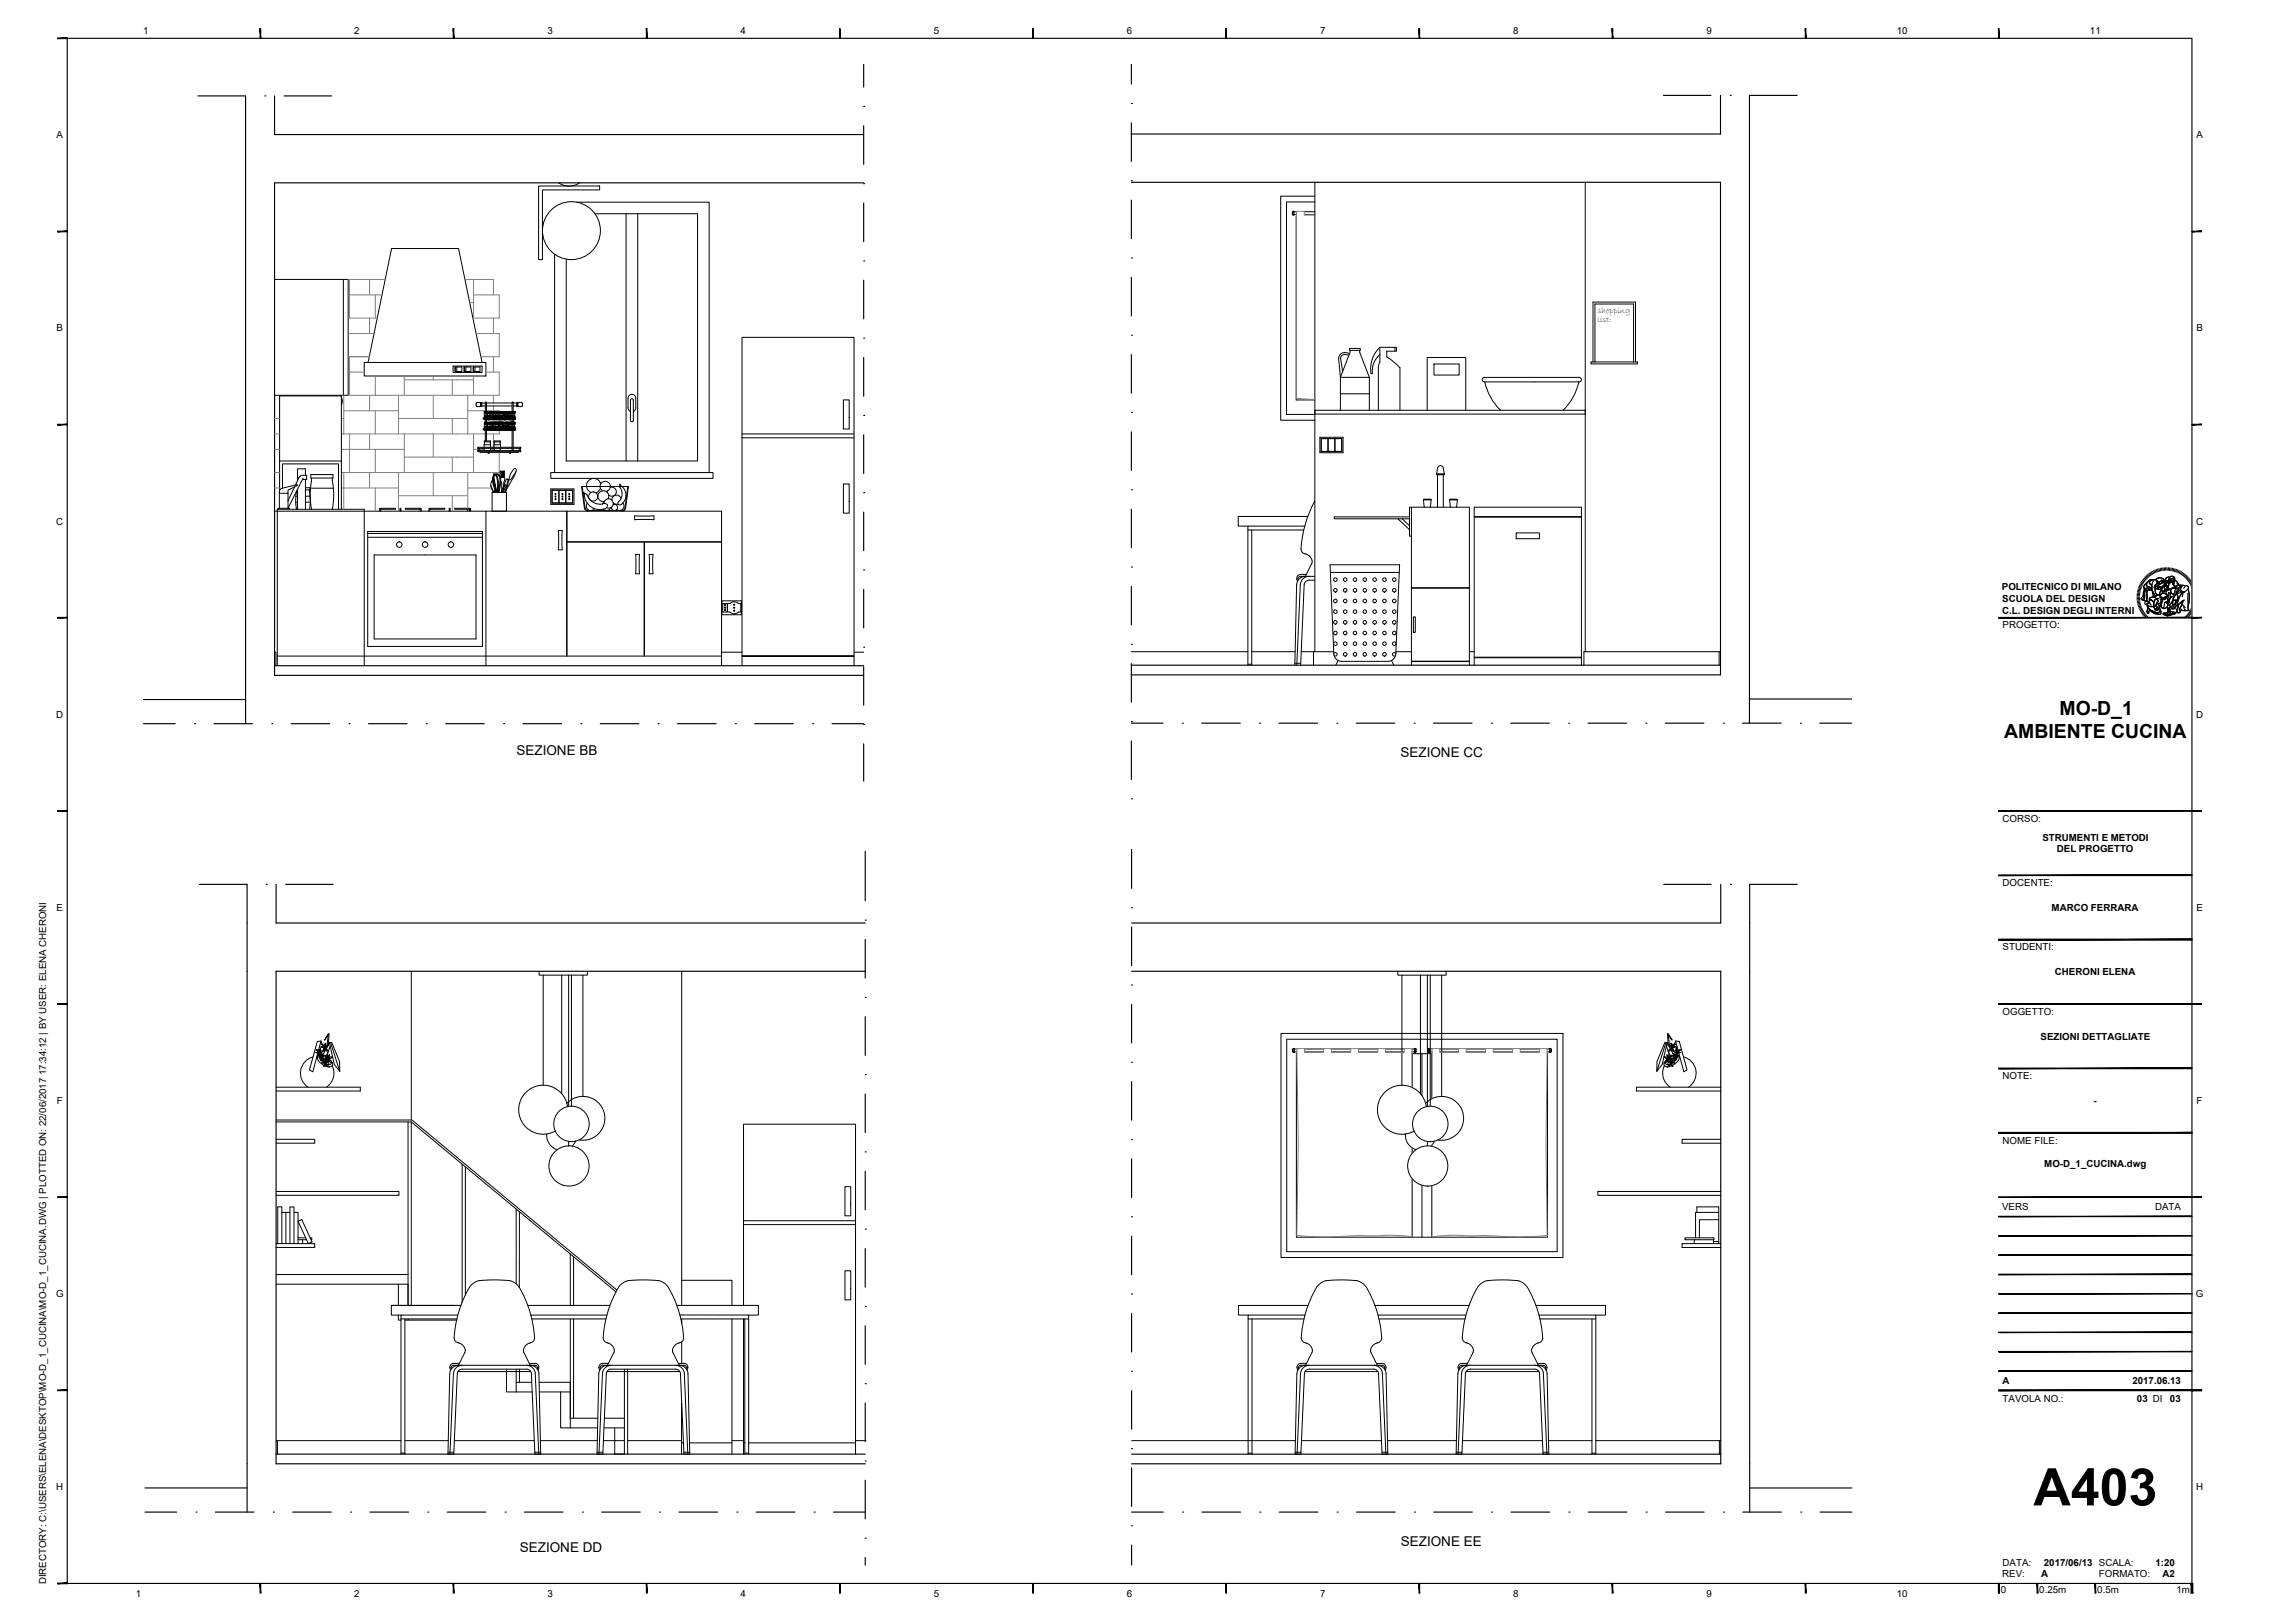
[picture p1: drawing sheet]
<svg xmlns="http://www.w3.org/2000/svg" width="594mm" height="420mm" viewBox="0 0 594 420" stroke-linecap="round" stroke-linejoin="round" font-family="sans-serif">
<defs><g id="words">
<text font-size="13.4" x="526.4" y="389.7">A403</text>
<g font-size="5">
<text x="533.1" y="185.1">MO-D_1</text>
<text x="518.8" y="191.1">AMBIENTE CUCINA</text>
</g>
<g font-size="3.5">
<text x="133.7" y="195.6">SEZIONE BB</text>
<text x="362.5" y="196">SEZIONE CC</text>
<text x="134.6" y="401.7">SEZIONE DD</text>
<text x="362.6" y="400.3">SEZIONE EE</text>
</g>
<g font-size="2.5">
<text x="37.1" y="8.7">1</text>
<text x="91.7" y="8.7">2</text>
<text x="141.7" y="8.7">3</text>
<text x="191.7" y="8.7">4</text>
<text x="241.7" y="8.7">5</text>
<text x="291.7" y="8.7">6</text>
<text x="341.7" y="8.7">7</text>
<text x="391.7" y="8.7">8</text>
<text x="441.7" y="8.7">9</text>
<text x="491" y="8.7">10</text>
<text x="541" y="8.7">11</text>
<text x="14.7" y="35.8">A</text>
<text x="568.5" y="35.8">A</text>
<text x="14.7" y="85.8">B</text>
<text x="568.5" y="85.8">B</text>
<text x="14.6" y="135.8">C</text>
<text x="568.5" y="135.8">C</text>
<text x="518.2" y="152.8">POLITECNICO DI MILANO</text>
<text x="518.3" y="155.9">SCUOLA DEL DESIGN</text>
<text x="518.3" y="158.9">C.L. DESIGN DEGLI INTERNI</text>
<text x="518.4" y="162.7">PROGETTO:</text>
<text x="14.6" y="185.8">D</text>
<text x="568.5" y="185.8">D</text>
<text x="518.4" y="212.7">CORSO:</text>
<text x="528.7" y="217.6">STRUMENTI E METODI</text>
<text x="532.4" y="220.7">DEL PROGETTO</text>
<text x="518.4" y="229.4">DOCENTE:</text>
<text x="14.7" y="235.8">E</text>
<text x="531.1" y="235.8">MARCO FERRARA</text>
<text x="568.5" y="235.8">E</text>
<text x="518.4" y="246">STUDENTI:</text>
<text x="531.9" y="252.5">CHERONI ELENA</text>
<text x="518.4" y="262.7">OGGETTO:</text>
<text x="528.2" y="269.1">SEZIONI DETTAGLIATE</text>
<text x="518.4" y="279.4">NOTE:</text>
<text x="14.7" y="285.8">F</text>
<text x="541.9" y="285.8">-</text>
<text x="568.6" y="285.8">F</text>
<text x="518.4" y="296">NOME FILE:</text>
<text x="529.2" y="302.2">MO-D_1_CUCINA.dwg</text>
<text x="518.3" y="313.3">VERS</text>
<text x="557.9" y="313.3">DATA</text>
<text x="14.5" y="335.8">G</text>
<text x="568.4" y="335.8">G</text>
<text x="518.4" y="358.3">A</text>
<text x="552" y="358.3">2017.06.13</text>
<text x="518.4" y="362.8">TAVOLA NO.:</text>
<text x="553.2" y="362.8">03 DI</text>
<text x="561.7" y="362.8">03</text>
<text x="14.6" y="385.8">H</text>
<text x="568.5" y="385.8">H</text>
<text x="518.4" y="405.4">DATA:</text>
<text x="529.1" y="405.3">2017/06/13 SCALA:</text>
<text x="557.9" y="405.3">1:20</text>
<text x="11.9" y="410.2" transform="rotate(-90 11.9 410.2)">DIRECTORY: C:\USERS\ELENA\DESKTOP\MO-D_1_CUCINA\MO-D_1_CUCINA.DWG | PLOTTED ON: 22/06/2017 17:34:12 | BY USER: ELENA CHERONI</text>
<text x="35.2" y="413.3">1</text>
<text x="91.7" y="413.3">2</text>
<text x="141.7" y="413.3">3</text>
<text x="191.7" y="413.3">4</text>
<text x="241.7" y="413.3">5</text>
<text x="291.7" y="413.3">6</text>
<text x="341.7" y="413.3">7</text>
<text x="391.7" y="413.3">8</text>
<text x="441.7" y="413.3">9</text>
<text x="491" y="413.3">10</text>
<text x="517.9" y="412.4">0</text>
<text x="518.3" y="408.3">REV:</text>
<text x="527.9" y="412.4">0.25m</text>
<text x="528.4" y="408.3">A</text>
<text x="542.9" y="412.4">0.5m</text>
<text x="543.3" y="408.3">FORMATO:</text>
<text x="559.8" y="408.3">A2</text>
<text x="563.4" y="412.4">1m</text>
</g>
<g font-size="2.2">
<text x="413.5" y="83.4">list:</text>
<text x="413.6" y="81.1">shopping</text>
</g>
</g></defs>
<!-- layer: A-FLOR-LEVL -->
<g fill="none" stroke="#000" stroke-width=".3">
<path d="M223.6 16.7v5.8M292.9 16.7v5.1M63.6 34.8v12.5M71.1 34.8h152.5M223.6 27.6h.1M223.6 32.5v10M292.9 26.8h.1M292.9 31.8v10M292.9 34.7h152.5M452.9 34.7v12.5M71.1 47.3h152.5M223.6 47.6h.1"/>
<path d="M223.6 52.5v10.1M292.9 46.8h.1M292.9 51.8v10M292.9 47.2h152.5M223.6 67.5h.1M223.6 72.6v10M292.9 66.8h.1M292.9 71.8v10M223.6 87.5h.1M223.6 92.6v10M292.9 86.8h.1M292.9 91.8v10"/>
<path d="M223.6 107.6h.1M223.6 112.6v10M292.9 106.8h.1M292.9 111.8v10M223.6 127.6h.1M223.6 132.6v10M292.9 126.8h.1M292.9 131.8v10M223.6 147.6h.1M223.6 152.6v10M292.9 146.8h.1M292.9 151.8v10"/>
<path d="M63.6 174.8v12.5M71.1 172.3h152.5M71.1 174.8h152.5M223.6 167.6h.1M223.6 172.6v10M292.9 166.8h.1M292.9 171.8v10M292.9 174.7h152.5M292.9 172.2h152.5M452.9 174.7v12.5M37.1 187.3h8.3M37.1 181.1h26.5"/>
<path d="M50.4 187.3h.1M55.4 187.3h10M70.4 187.3h.1M75.4 187.3h10M90.4 187.3h.1M95.4 187.3h10M110.4 187.3h.1M115.4 187.3h10M130.4 187.3h.1M135.4 187.3h10M150.4 187.3h.1M155.4 187.3h10"/>
<path d="M170.4 187.3h.1M175.4 187.3h10M190.4 187.3h.1M195.4 187.3h10M210.4 187.3h.1M215.4 187.3h8.2M223.6 187.6h.1M223.6 192.6v9.6M292.9 186.8h.1M292.9 191.8v10M292.9 187.2h8.2M306.1 187.2h.1"/>
<path d="M311.1 187.2h10M326.1 187.2h.1M331.1 187.2h10M346.1 187.2h.1M351.1 187.2h10M366.1 187.2h.1M371.1 187.2h10M386.1 187.2h.1M391.1 187.2h10M406.1 187.2h.1M411.1 187.2h10M426.1 187.2h.1"/>
<path d="M431.1 187.2h10M446.1 187.2h.1M451.1 187.2h10M452.9 181h26.4M466.1 187.2h.1M471.1 187.2h8.2M292.9 206.8h.1M292.9 219.9v10.1M64 238.9v12.5M71.5 238.9h152.5M224 238.2h.1M224 220.4v12.8"/>
<path d="M292.9 235h.1M292.9 238.9h152.5M292.9 240v10M452.9 238.9v12.5M71.5 251.4h152.5M224 258.2h.1M224 243.2v10M292.9 255h.1M292.9 251.4h152.5M292.9 260v10M224 278.2h.1M224 263.2v10"/>
<path d="M292.9 275h.1M292.9 280v10M224 298.2h.1M224 283.2v10M292.9 295h.1M292.9 300v10M224 318.2h.1M224 303.2v10M292.9 315h.1M224 338.2h.1M224 323.2v10M292.9 335h.1"/>
<path d="M292.9 320v10M224 358.2h.1M224 343.2v10M292.9 355h.1M292.9 340v10M64 379v12.4M71.5 376.4h152.5M71.5 379h152.5M224 378.2h.1M224 363.2v10M292.9 375h.1M292.9 376.5h152.5"/>
<path d="M292.9 379h152.5M292.9 360v10M292.9 380v10M452.9 379v12.4M37.5 391.4h8.2M37.5 385.2h26.5M50.8 391.4h.1M55.7 391.4h10.1M70.8 391.4h.1M75.8 391.4h10M90.7 391.4h.1M95.8 391.4h10"/>
<path d="M110.8 391.4h.1M115.8 391.4h10M130.8 391.4h.1M135.8 391.4h10M150.8 391.4h.1M155.8 391.4h10M170.8 391.4h.1M175.8 391.4h10M190.8 391.4h.1M195.8 391.4h10M210.8 391.4h.1M215.8 391.4h8.2"/>
<path d="M224 398.2h.1M224 383.2v10M292.9 395h.1M292.9 391.4h8.2M306.1 391.4h.1M311.1 391.4h10M326.1 391.4h.1M331.1 391.4h10M346.1 391.4h.1M351.1 391.4h10M366.1 391.4h.1M371.1 391.4h10"/>
<path d="M386.1 391.4h.1M391.1 391.4h10M406.1 391.4h.1M411.1 391.4h10M426.1 391.4h.1M431.1 391.4h10M446.1 391.4h.1M451.1 391.4h10M452.9 385.2h26.4M466.1 391.4h.1M471.1 391.4h8.2M224 403.2v2"/>
<path d="M292.9 400v5.2"/>
</g>
<!-- layer: A-WALL-FULL-EXTR -->
<g fill="none" stroke="#000" stroke-width=".3">
<path d="M51.2 24.8h12.4v10M68.5 24.8h.1M71.1 24.8v10M73.5 24.8h12.3M430.6 24.7h12.3M445.4 24.7v10M447.9 24.7h.1M465.2 24.7h-12.3v10M63.6 47.3v127.5M71.1 47.3v127.5M445.4 47.2v127.5M452.9 47.2v127.5"/>
<path d="M51.6 228.9h12.4v10M68.9 228.9h.1M71.5 228.9v10M73.9 228.9h12.3M430.7 228.9h12.3M445.4 228.9v10M448 228.9h.1M465.3 228.9h-12.3l-.1 10M445.4 251.4v127.6M452.9 251.4v127.6"/>
</g>
<!-- layer: A-WALL-FULL-INTR -->
<g fill="none" stroke="#000" stroke-width=".26">
<path d="M149.3 52.3h34.3v70M335.5 56h.1M340.4 50.8h-8.9v58h8.9M340.4 47.2v121.5M410.4 47.2v121.5M143.6 65.8v56.5M176.5 251.4v86.5M331.6 267.5h73v58h-73zM335.6 272.8h.1M400.5 272.8h.1M370.6 307v13.3M176.5 341.4v1.1"/>
<path d="M176.5 347.4v5.6"/>
</g>
<!-- layer: A-FURN -->
<g fill="none" stroke="#000" stroke-width=".26">
<path d="M139.4 48.2h15.8v1h-14.8v18h-1zM144.6 47.3a5 5 0 0 0 5.5 0M334.7 54.8h-.2v.8h.2M334.7 54.7h.3v1h-.3zM335 54.8h.6M335 55.6h.6M337.6 54.8h2.8M337.6 55.6h2.8M71.1 72.3h19v30h-19M88.9 72.3v30M94.3 93.8h31.5v3.5h-31.5zM95.3 93.8l6.1-29.5h17.3l6.1 29.5"/>
<path d="M117.3 94.8h7.5v1.6h-7.5zM117.8 95h1.7v1.2h-1.7zM117.8 95v1.2M118.2 95v1.2M120.1 95h1.8v1.2h-1.8zM120.2 95v1.2M120.6 95v1.2M122.5 95h1.7v1.2h-1.7zM122.6 95v1.2M123 95v1.2M346.5 92.7l.5 5 2.5-6.5v-.5h2.5v.5l2.5 6.5M349.2 92a1.58 1.58 0 0 0-2 .2l-.2 .5 .5 3.5"/>
<path d="M349.4 91.5a1.86 1.86 0 0 0-2.8 .9l-.1 .3M349.5 90.7h-.2v-.5h2.8v.5h-.1M357.2 89.9a7.7 7.7 0 0 0-2.3 6.8h.3M357.2 91.8a5.4 5.4 0 0 0-1.9 4.9M361.1 89.9v1M371.2 94.2h6.5v2.9h-6.5zM384.3 98.9a14.9 14.9 0 0 0 4.1 7.3M408.7 98.9a14.9 14.9 0 0 1-4.1 7.3M408.8 97.7h-24.5a.59 .59 0 0 0-.6 .6 .59 .59 0 0 0 .6 .6M408.8 97.7a.59 .59 0 0 1 .6 .6 .59 .59 0 0 1-.7 .6h-24.4M411.9 93.7h12v.5h-12zM412.4 93.7v-15.5h11v15.5"/>
<path d="M412.9 93.7v-15h10v15M72.4 119.3v-16.8h16v16.8M88.4 102.9l.2 .8-.2 1.1M123.5 105.3h.7M123.8 116.1h10.9v.6h-10.9zM123.8 116.6l-.2 .2 .2 .1h10.9M124.1 116.1v.6M124.3 116.9v.2h9.9v-.2M124.4 105.1l-.2 .2M124.4 104.3l-.2-.1h-.8l-.1 .7 .2 .4M124.4 104.3l.1 .8M124.4 105.1h.1"/>
<path d="M124.4 104.3v.8M124.5 105.1h.1M124.5 105.2h.2M124.5 104.3h.2M124.5 104.3h.1M124.7 104.3h.1M124.7 105.1h.9M124.7 105.1h.1M125.1 111h8.2l.1 .1-.1 .2-8.1-.1zM125.1 108.2h8.2l.1 .1-.1 .2h-8.1zM125.3 116.1l.1 .5M125.3 115.1h1.7"/>
<path d="M125.4 114.2h1.6v.2h-1.6zM125.4 106.8h.1M125.4 111v-1.7h7.7v1.7M125.4 111.3v.1h7.7v-.1M125.4 108.5v.1h7.7v-.1M125.4 109.6h.1M125.4 108.2v-1.7h7.7v1.7M125.4 107.6h.1M125.4 106.6h.1M125.4 110.4h.1M125.4 109.4h.1M125.4 107.8h.1"/>
<path d="M125.4 108h.1M125.4 108.6h.1M125.4 110.6h.1M125.4 110.8h.1M125.4 107h.1M125.4 109.8h.1M125.4 107.7h.1M125.4 108.1h.1M125.4 106.7h.1M125.4 110.5h.1M125.4 114.4l-.1 1.4M125.4 110.9h.1"/>
<path d="M125.4 109.5h.1M125.4 108.5h.1M125.4 110.7h.1M125.4 111.3h.1M125.4 111.4h.1M125.5 107.7h.1M125.5 106.9h.1M125.5 106.7h.1M125.5 106.6h.1M125.5 109.7h.1M125.5 110.4h.1M125.5 109.4h.1"/>
<path d="M125.5 108.6h.1M125.5 111.4h.1M125.5 108h.1M125.5 108.2h.1M125.5 110.8h.1M125.5 110.9h.1M125.5 108.1h.1M125.5 110.7h.1M125.5 107h.1M125.5 111.3h.1M125.5 107.9h.1M125.5 107.8h.1"/>
<path d="M125.5 110.5h.1M125.5 110.6h.1M125.5 109.5h.1M125.5 109.8h.1M125.6 107.7h.1M125.6 106.7h.1M125.6 109.5h.1M125.6 110.4h.1M125.6 109.4h.1M125.6 108.1h.1M125.6 108h.1M125.6 110.9h.1"/>
<path d="M125.6 110.8h.1M125.6 108.5h.1M125.6 108.6h.1M125.6 111.3h.1M125.6 111.4h.1M125.6 106.6h.1M125.6 109.3h.1M125.6 106.5v-2.3l.2-.1 .1 .1v2.3M125.6 104.3h-.9v.8M125.6 108.6v.7M125.6 111.4v2.8M125.6 108.2h.1"/>
<path d="M125.6 111h.1M125.7 107.6h.1M125.7 107.8h.1M125.7 107.9h.1M125.7 110.4h.1M125.7 110.6h.1M125.7 110.7h.1M125.7 106.8h.1M125.7 108h.1M125.7 106.6h.1M125.7 109.6h.1M125.7 110.8h.1"/>
<path d="M125.7 109.4h.1M125.7 108.2h.1M125.7 110.9h.1M125.7 108.6h.1M125.7 106.7h.1M125.7 111.3h.1M125.7 109.5h.1M125.7 106.5h.1M125.7 108.5h.1M125.7 109.3h.1M125.7 106.9h.1M125.7 110h.1"/>
<path d="M125.7 107.3h.1M125.7 111.4h.1M125.8 108.1h.1M125.8 109.9h.1M125.8 107.1h.1M125.8 110.9h.1M125.8 106.7h.1M125.8 109.5h.1M125.8 108.5h.1M125.8 108.6h.1M125.8 110.7h.1M125.8 111.3h.1"/>
<path d="M125.8 111.4h.1M125.8 107.7h.1M125.8 110.5h.1M125.8 110.8h.1M125.8 107.9h.1M125.8 109.4h.1M125.8 106.9h.1M125.8 106.6h.1M125.8 109.7h.1M125.8 108.2h.1M125.8 107.6h.1M125.8 110.4h.1"/>
<path d="M125.9 107.8h.1M125.9 108h.1M125.9 110.6h.1M125.9 110.8h.1M125.9 107.7h.1M125.9 108.2h.1M125.9 108.5h.1M125.9 106.6h.1M125.9 110.4h.1M125.9 110.9h.1M125.9 109.4h.1M125.9 108.6h.1"/>
<path d="M125.9 106.7h.1M125.9 110.1h.1M125.9 107.4h.1M125.9 111.3h.1M125.9 106.9h.1M125.9 109.7h.1M125.9 109.5h.1M125.9 107h.1M125.9 109.8h.1M125.9 104.3h6.7M125.9 105.1h6.7M125.9 108.6v.7"/>
<path d="M125.9 111.4v2.8M125.9 107.6h.1M125.9 107.9h.1M125.9 110.7h.1M126 108.1h.1M126 110.9h.1M126 107.8h.1M126 107h.1M126 108.5h.1M126 108.6h.1M126 106.7h.1M126 109.8h.1"/>
<path d="M126 110.5h.1M126 111.3h.1M126 111.4h.1M126 109.5h.1M126 107.7h.1M126 107.9h.1M126 110.7h.1M126 108h.1M126 109.4h.1M126 110.8h.1M126.1 108.2h.1M126.1 108.5h.1"/>
<path d="M126.1 110.9h.1M126.1 107h.1M126.1 108.6h.1M126.1 108.1h.1M126.1 109.8h.1M126.1 111.3h.1M126.1 109.5h.1M126.1 110.8h.1M126.1 107.7h.1M126.1 107.9h.1M126.1 110.2h.1M126.1 110.5h.1"/>
<path d="M126.1 110.7h.1M126.1 107.4h.1M126.1 111.4h.1M126.1 106.6h.1M126.1 106.7h.1M126.1 109.4h.1M126.1 106.9h.1M126.1 109.6h.1M126.2 106.7h.1M126.2 109.4h.1M126.2 108.6h.1M126.2 111.4h.1"/>
<path d="M126.2 108h.1M126.2 110.7h.1M126.2 108.1h.1M126.2 110.9h.1M126.2 107.8h.1M126.2 107.9h.1M126.2 110.6h.1M126.2 110.8h.1M126.2 106.8h.1M126.2 109.6h.1M126.2 111.3h.1M126.3 107h.1"/>
<path d="M126.3 106.7h.1M126.3 109.8h.1M126.3 109.4h.1M126.3 106.6h.1M126.3 108h.1M126.3 109.5h.1M126.3 110.8h.1M126.3 107.8h.1M126.3 107.7h.1M126.3 110.6h.1M126.3 110.4h.1M126.3 108.5h.1"/>
<path d="M126.3 111.3h.1M126.3 110.5h.1M126.3 108.1h.1M126.3 110.9h.1M126.3 106.9h.1M126.3 109.7h.1M126.3 117.1l.2 .3 .1-.3M126.3 108.6h.1M126.3 111.4h.1M126.4 106.6h.1M126.4 109.4h.1M126.4 107.7h.1"/>
<path d="M126.4 106.7h.1M126.4 110.5h.1M126.4 107.9h.1M126.4 107.8h.1M126.4 110.7h.1M126.4 110.6h.1M126.4 107h.1M126.4 106.9h.1M126.4 109.7h.1M126.4 108.1h.1M126.4 110.9h.1M126.4 108h.1"/>
<path d="M126.4 108.6h.1M126.4 110.8h.1M126.4 111.4h.1M126.4 108.2h.1M126.4 111.3h.1M126.4 109.8h.1M126.5 106.9h.1M126.5 106.6h.1M126.5 109.6h.1M126.5 109.4h.1M126.5 106.7h.1M126.5 109.5h.1"/>
<path d="M126.5 107.6h.1M126.5 108.5h.1M126.5 110.4h.1M126.5 111.3h.1M126.5 107.8h.1M126.5 110.6h.1M126.5 107.9h.1M126.5 108.1h.1M126.5 110.9h.1M126.5 107h.1M126.5 108.6h.1M126.5 109.8h.1"/>
<path d="M126.5 111.4h.1M126.6 106.7h.1M126.6 109.4h.1M126.6 109.5h.1M126.6 107.8h.1M126.6 108.5h.1M126.6 110.6h.1M126.6 111.3h.1M126.6 108.1h.1M126.6 108.6h.1M126.6 110.8h.1M126.6 111.4h.1"/>
<path d="M126.6 108h.1M126.6 110.9h.1M126.6 108.2h.1M126.6 107.7h.1M126.6 106.6h.1M126.6 110.5h.1M126.6 107.9h.1M126.6 110.7h.1M126.7 107.8h.1M126.7 107h.1M126.7 110h.1M126.7 109.8h.1"/>
<path d="M126.7 110.6h.1M126.7 107.3h.1M126.7 108.1h.1M126.7 110.8h.1M126.7 110.9h.1M126.7 108.5h.1M126.7 108.6h.1M126.7 109.7h.1M126.7 111.3h.1M126.7 111.4h.1M126.7 107.7h.1M126.7 110.5h.1"/>
<path d="M126.7 107.9h.1M126.7 106.7h.1M126.7 106.6h.1M126.7 110.7h.1M126.7 109.4h.1M126.8 106.7h.1M126.8 109.4h.1M126.8 106.9h.1M126.8 106.6h.1M126.8 109.7h.1M126.8 108.6h.1M126.8 111.4h.1"/>
<path d="M126.8 107.8h.1M126.8 108h.1M126.8 108.1h.1M126.8 110.6h.1M126.8 110.8h.1M126.8 110.9h.1M126.8 108.5h.1M126.8 111.3h.1M126.8 106.8h.1M126.8 109.6h.1M126.8 109.5h.1M126.8 108.2h.1"/>
<path d="M126.9 107.8h.1M126.9 110.5h.1M126.9 110.6h.1M126.9 108.1h.1M126.9 108h.1M126.9 108.6h.1M126.9 106.7h.1M126.9 110.8h.1M126.9 111.4h.1M126.9 109.4h.1M126.9 108.5h.1M126.9 111.3h.1"/>
<path d="M126.9 107.7h.1M126.9 106.6h.1M126.9 114.4l.1 1.4M126.9 107.9h.1M126.9 109.5h.1M126.9 110.7h.1M126.9 106.9h.1M126.9 109.7h.1M127 108h.1M127 106.6h.1M127 110.8h.1M127 109.3h.1"/>
<path d="M127 108.1h.1M127 110.1h.1M127 107.4h.1M127 110.9h.1M127 107.7h.1M127 106.9h.1M127 108.5h.1M127 110.5h.1M127 111.3h.1M127 116.1l-.1 .5M127 109.7h.1M127 109.4h.1"/>
<path d="M127 107h.1M127 106.7h.1M127 109.8h.1M127 109.5h.1M127 108.2h.1M127 111h.1M127.1 107.8h.1M127.1 107.9h.1M127.1 108.1h.1M127.1 108.5h.1M127.1 108.6h.1M127.1 110.6h.1"/>
<path d="M127.1 110.7h.1M127.1 110.8h.1M127.1 111.3h.1M127.1 111.4h.1M127.1 108h.1M127.1 106.7h.1M127.1 109.5h.1M127.1 106.9h.1M127.1 109.7h.1M127.1 107.7h.1M127.1 107.1h.1M127.1 109.8h.1"/>
<path d="M127.1 110.5h.1M127.1 106.5h.1M127.1 109.4h.1M127.1 109.3h.1M127.1 108.2h.1M127.1 110.9h.1M127.1 110.4h.1M127.1 107.6h.1M127.2 107.7h.1M127.2 108.1h.1M127.2 108.2h.1M127.2 110.5h.1"/>
<path d="M127.2 110.9h.1M127.2 108.5h.1M127.2 106.7h.1M127.2 111.3h.1M127.2 109.5h.1M127.2 106.5h.1M127.2 109.3h.1M127.2 107.8h.1M127.2 106.6h.1M127.2 110.6h.1M127.2 109.4h.1M127.2 106.9h.1"/>
<path d="M127.2 109.6h.1M127.2 109.7h.1M127.2 107.9h.1M127.2 110.7h.1M127.2 108h.1M127.2 110.8h.1M127.3 108.6h.1M127.3 108.5h.1M127.3 111.4h.1M127.3 111.3h.1M127.3 107.8h.1M127.3 107h.1"/>
<path d="M127.3 106.7h.1M127.3 109.7h.1M127.3 110.6h.1M127.3 109.5h.1M127.3 109.4h.1M127.3 107.7h.1M127.3 108.2h.1M127.3 110.5h.1M127.3 110.9h.1M127.3 108h.1M127.3 108.1h.1M127.3 110.8h.1"/>
<path d="M127.4 106.7h.1M127.4 108.5h.1M127.4 109.5h.1M127.4 107.9h.1M127.4 109.6h.1M127.4 110.7h.1M127.4 107.7h.1M127.4 106.6h.1M127.4 110.5h.1M127.4 109.4h.1M127.4 107h.1M127.4 106.9h.1"/>
<path d="M127.4 109.8h.1M127.4 108.1h.1M127.4 110.9h.1M127.4 108h.1M127.4 110.8h.1M127.4 108.6h.1M127.4 111.4h.1M127.4 111.3h.1M127.5 106.7h.1M127.5 106.5h.1M127.5 109.5h.1M127.5 109.3h.1"/>
<path d="M127.5 106.9h.1M127.5 109.6h.1M127.5 109.4h.1M127.5 108.5h.1M127.5 110.2h.1M127.5 107.4h.1M127.5 111.3h.1M127.5 107.7h.1M127.5 107.9h.1M127.5 108h.1M127.5 108.1h.1M127.5 110.5h.1"/>
<path d="M127.5 110.7h.1M127.5 110.9h.1M127.5 108.6h.1M127.5 111.4h.1M127.5 107.8h.1M127.5 106.6h.1M127.5 109.7h.1M127.5 110.6h.1M127.5 110.8h.1M127.6 106.9h.1M127.6 106.6h.1M127.6 108.2h.1"/>
<path d="M127.6 110h.1M127.6 109.6h.1M127.6 107.3h.1M127.6 109.4h.1M127.6 107.8h.1M127.6 106.7h.1M127.6 110.6h.1M127.6 109.5h.1M127.6 107.7h.1M127.6 110.5h.1M127.6 108.1h.1M127.6 108.5h.1"/>
<path d="M127.6 111.3h.1M127.6 110.8h.1M127.6 111h.1M127.6 109.3h.1M127.6 108h.1M127.6 110.7h.1M127.6 108.6h.1M127.6 109.7h.1M127.6 111.4h.1M127.6 110.4h.1M127.7 107.1h.1M127.7 106.6h.1"/>
<path d="M127.7 109.8h.1M127.7 109.4h.1M127.7 107.7h.1M127.7 106.7h.1M127.7 110.4h.1M127.7 109.5h.1M127.7 107.8h.1M127.7 108.1h.1M127.7 108h.1M127.7 110.6h.1M127.7 110.9h.1M127.7 110.8h.1"/>
<path d="M127.7 107h.1M127.7 108.6h.1M127.7 109.7h.1M127.7 111.3h.1M127.7 111.4h.1M127.7 108.5h.1M127.7 106.5h.1M127.7 109.3h.1M127.8 107.7h.1M127.8 107.9h.1M127.8 107h.1M127.8 106.8h.1"/>
<path d="M127.8 109.8h.1M127.8 109.6h.1M127.8 110.5h.1M127.8 110.7h.1M127.8 108.1h.1M127.8 108.6h.1M127.8 111.4h.1M127.8 108.5h.1M127.8 110.8h.1M127.8 111.3h.1M127.8 107.6h.1M127.8 110.4h.1"/>
<path d="M127.8 106.6h.1M127.8 109.3h.1M127.8 108.2h.1M127.8 110.9h.1M127.8 109.4h.1M127.9 106.6h.1M127.9 109.4h.1M127.9 108.1h.1M127.9 108.6h.1M127.9 106.7h.1M127.9 110.9h.1M127.9 111.4h.1"/>
<path d="M127.9 109.5h.1M127.9 115.8v-1.6h1.6l.1 1.6M127.9 115.1h1.6M127.9 116.1l.1 .5M127.9 108.5h.1M127.9 111.3h.1M127.9 107.8h.1M127.9 107.9h.1M127.9 108h.1M127.9 110.6h.1M127.9 110.7h.1M127.9 110.8h.1"/>
<path d="M127.9 114.4h1.6M127.9 108.2h.1M127.9 106.8h.1M127.9 109.6h.1M127.9 107.6h.1M127.9 110.4h.1M128 109.4h.1M128 107.7h.1M128 108.1h.1M128 108h.1M128 110.4h.1M128 110.8h.1"/>
<path d="M128 108.2h.1M128 108.6h.1M128 111h.1M128 111.4h.1M128 106.6h.1M128 108.5h.1M128 110.5h.1M128 111.3h.1M128 109.3h.1M128 107.9h.1M128 110.7h.1M128.1 110.4h.1"/>
<path d="M128.1 110.1h.1M128.1 110.7h.1M128.1 107.6h.1M128.1 107.4h.1M128.1 106.9h.1M128.1 108.1h.1M128.1 108h.1M128.1 108.6h.1M128.1 109.7h.1M128.1 110.9h.1M128.1 110.8h.1M128.1 111.4h.1"/>
<path d="M128.1 108.5h.1M128.1 111.3h.1M128.1 106.6h.1M128.1 107h.1M128.1 109.4h.1M128.1 107.9h.1M128.1 109.3h.1M128.1 107.8h.1M128.1 106.7h.1M128.1 109.8h.1M128.1 110.6h.1M128.1 109.5h.1"/>
<path d="M128.1 106.8h.1M128.1 109.6h.1M128.2 108h.1M128.2 110.8h.1M128.2 108.2h.1M128.2 111h.1M128.2 109.5h.1M128.2 107.8h.1M128.2 108.6h.1M128.2 110.6h.1M128.2 111.4h.1M128.2 107.9h.1"/>
<path d="M128.2 108.1h.1M128.2 110.7h.1M128.2 111.3h.1M128.2 106.6h.1M128.2 108.5h.1M128.2 109.4h.1M128.2 106.8h.1M128.3 108.1h.1M128.3 108.6h.1M128.3 110.9h.1M128.3 111.4h.1M128.3 108.5h.1"/>
<path d="M128.3 111.3h.1M128.3 106.6h.1M128.3 109.3h.1M128.3 106.7h.1M128.3 109.4h.1M128.3 106.8h.1M128.3 109.6h.1M128.3 107.7h.1M128.3 110.5h.1M128.3 107.9h.1M128.3 109.5h.1M128.3 110.7h.1"/>
<path d="M128.3 108h.1M128.3 108.2h.1M128.3 110.8h.1M128.3 111h.1M128.4 108.6h.1M128.4 111.3h.1M128.4 111.4h.1M128.4 108.2h.1M128.4 110.9h.1M128.4 109.4h.1M128.4 107.8h.1M128.4 107.9h.1"/>
<path d="M128.4 106.6h.1M128.4 110.6h.1M128.4 110.7h.1M128.4 109.3h.1M128.4 106.7h.1M128.4 109.5h.1M128.4 111h.1M128.4 108.1h.1M128.4 110.8h.1M128.4 107.7h.1M128.4 108.5h.1M128.4 110.5h.1"/>
<path d="M128.5 107.8h.1M128.5 108h.1M128.5 110.6h.1M128.5 110.8h.1M128.5 106.6h.1M128.5 109.3h.1M128.5 107h.1M128.5 106.7h.1M128.5 106.5h.1M128.5 109.7h.1M128.5 109.5h.1M128.5 106.8h.1"/>
<path d="M128.5 110h.1M128.5 109.6h.1M128.5 107.2h.1M128.5 110.9h.1M128.5 106.9h.1M128.5 109.4h.1M128.5 109.9h.1M128.5 107.1h.1M128.5 108.2h.1M128.5 111h.1M128.5 108.6h.1M128.5 108.5h.1"/>
<path d="M128.5 111.4h.1M128.5 111.3h.1M128.6 106.7h.1M128.6 109.5h.1M128.6 107.8h.1M128.6 107h.1M128.6 109.7h.1M128.6 110.6h.1M128.6 106.6h.1M128.6 109.4h.1M128.6 108.6h.1M128.6 109.9h.1"/>
<path d="M128.6 107.1h.1M128.6 111.4h.1M128.6 109.3h.1M128.6 107.7h.1M128.6 110.5h.1M128.6 107.9h.1M128.6 110.7h.1M128.6 110.9h.1M128.6 108.1h.1M128.6 108.5h.1M128.6 111.3h.1M128.6 110.8h.1"/>
<path d="M128.6 110.4h.1M128.6 106.9h.1M128.7 107.9h.1M128.7 106.8h.1M128.7 109.6h.1M128.7 110.7h.1M128.7 106.6h.1M128.7 106.7h.1M128.7 108.5h.1M128.7 109.3h.1M128.7 109.5h.1M128.7 111.3h.1"/>
<path d="M128.7 108.2h.1M128.7 110.9h.1M128.7 108h.1M128.7 110.8h.1M128.7 107.1h.1M128.7 109.8h.1M128.7 111h.1M128.7 108.6h.1M128.7 111.4h.1M128.7 107.8h.1M128.7 110.6h.1M128.8 108h.1"/>
<path d="M128.8 106.6h.1M128.8 108.5h.1M128.8 110.8h.1M128.8 109.4h.1M128.8 111.3h.1M128.8 107.8h.1M128.8 110.6h.1M128.8 106.7h.1M128.8 109.5h.1M128.8 110.9h.1M128.8 108.6h.1M128.8 111.4h.1"/>
<path d="M128.8 108.1h.1M128.8 107h.1M128.8 109.8h.1M128.8 109.3h.1M128.9 107h.1M128.9 109.7h.1M128.9 107.7h.1M128.9 110.5h.1M128.9 108.1h.1M128.9 110.9h.1M128.9 107.9h.1M128.9 107.8h.1"/>
<path d="M128.9 108h.1M128.9 108.2h.1M128.9 110.2h.1M128.9 110.7h.1M128.9 110.6h.1M128.9 107.4h.1M128.9 110.8h.1M128.9 111h.1M128.9 108.6h.1M128.9 108.5h.1M128.9 106.6h.1M128.9 110.4h.1"/>
<path d="M128.9 107.6h.1M128.9 111.4h.1M128.9 111.3h.1M128.9 109.3h.1M128.9 106.7h.1M128.9 109.4h.1M128.9 106.9h.1M129 107.8h.1M129 107.7h.1M129 108.2h.1M129 110.5h.1M129 110.4h.1"/>
<path d="M129 111h.1M129 106.7h.1M129 109.5h.1M129 108.1h.1M129 110.6h.1M129 110.9h.1M129 107h.1M129 109.7h.1M129 108.5h.1M129 111.3h.1M129 108.6h.1M129 109.8h.1"/>
<path d="M129 109.4h.1M129 111.4h.1M129 108h.1M129 106.6h.1M129 110.8h.1M129 109.3h.1M129 106.8h.1M129 109.6h.1M129 107.9h.1M129 110.7h.1M129.1 108.1h.1M129.1 110.9h.1"/>
<path d="M129.1 108h.1M129.1 108.2h.1M129.1 110.8h.1M129.1 107.9h.1M129.1 107h.1M129.1 109.8h.1M129.1 110.7h.1M129.1 108.6h.1M129.1 108.5h.1M129.1 110.3h.1M129.1 107.6h.1M129.1 111.4h.1"/>
<path d="M129.1 111.3h.1M129.1 106.6h.1M129.1 109.4h.1M129.1 109.3h.1M129.1 110.1h.1M129.1 107.4h.1M129.2 106.6h.1M129.2 109.4h.1M129.2 107.7h.1M129.2 107.9h.1M129.2 108.1h.1M129.2 108.6h.1"/>
<path d="M129.2 110.5h.1M129.2 110.7h.1M129.2 110.9h.1M129.2 111.4h.1M129.2 107.8h.1M129.2 110.6h.1M129.2 108.5h.1M129.2 106.7h.1M129.2 111.3h.1M129.2 109.5h.1M129.2 107.6h.1M129.2 110.4h.1"/>
<path d="M129.2 107h.1M129.2 109.7h.1M129.2 109.3h.1M129.2 108.2h.1M129.2 111h.1M129.3 107.7h.1M129.3 110.5h.1M129.3 108h.1M129.3 108.1h.1M129.3 108.6h.1M129.3 110.8h.1M129.3 110.9h.1"/>
<path d="M129.3 111.4h.1M129.3 108.2h.1M129.3 109.4h.1M129.3 106.7h.1M129.3 109.5h.1M129.3 107.8h.1M129.3 110.6h.1M129.3 110.4h.1M129.3 106.6h.1M129.3 108.5h.1M129.3 111.3h.1M129.4 108.1h.1"/>
<path d="M129.4 108.6h.1M129.4 110.9h.1M129.4 111.4h.1M129.4 108.5h.1M129.4 111.3h.1M129.4 106.9h.1M129.4 109.7h.1M129.4 107.9h.1M129.4 110.3h.1M129.4 110.7h.1M129.4 107.5h.1M129.4 107h.1"/>
<path d="M129.4 106.6h.1M129.4 106.7h.1M129.4 109.3h.1M129.4 109.5h.1M129.4 109.4h.1M129.4 107.8h.1M129.4 106.8h.1M129.4 109.6h.1M129.4 110.6h.1M129.4 110h.1M129.4 107.2h.1M129.4 107.7h.1"/>
<path d="M129.4 110.5h.1M129.4 108h.1M129.4 110.8h.1M129.5 108.2h.1M129.5 108.6h.1M129.5 110.9h.1M129.5 111.4h.1M129.5 108.1h.1M129.5 107h.1M129.5 109.7h.1M129.5 107.7h.1M129.5 108h.1"/>
<path d="M129.5 110.5h.1M129.5 110.8h.1M129.5 109.4h.1M129.5 106.6h.1M129.5 107.8h.1M129.5 110.6h.1M129.5 111h.1M129.5 108.5h.1M129.5 111.3h.1M129.5 116.1v.5M129.6 108.5h.1M129.6 108.6h.1"/>
<path d="M129.6 110.6h.1M129.6 111.3h.1M129.6 111.4h.1M129.6 109.5h.1M129.6 108h.1M129.6 106.5h.1M129.6 109.3h.1M129.6 107.8h.1M129.6 106.9h.1M129.6 106.7h.1M129.6 109.7h.1M129.6 110.8h.1"/>
<path d="M129.6 106.6h.1M129.6 109.4h.1M129.6 107.7h.1M129.6 106.8h.1M129.6 109.6h.1M129.6 110.5h.1M129.6 108.2h.1M129.6 110.9h.1M129.6 110.7h.1M129.7 108.6h.1M129.7 111.3h.1M129.7 106.6h.1"/>
<path d="M129.7 108h.1M129.7 108.2h.1M129.7 109.4h.1M129.7 110.8h.1M129.7 110.9h.1M129.7 111.4h.1M129.7 107.9h.1M129.7 108.1h.1M129.7 110.7h.1M129.7 107.7h.1M129.7 110.5h.1M129.7 108.5h.1"/>
<path d="M129.7 111h.1M129.8 108.5h.1M129.8 111.3h.1M129.8 106.8h.1M129.8 107h.1M129.8 106.5h.1M129.8 106.7h.1M129.8 109.6h.1M129.8 109.7h.1M129.8 109.3h.1M129.8 109.5h.1M129.8 106.9h.1"/>
<path d="M129.8 106.6h.1M129.8 108.2h.1M129.8 111h.1M129.8 109.4h.1M129.8 108h.1M129.8 110.8h.1M129.8 107.7h.1M129.8 110.4h.1M129.8 110.9h.1M129.8 108.6h.1M129.8 107.8h.1M129.8 110.6h.1"/>
<path d="M129.9 107.8h.1M129.9 108.1h.1M129.9 106.7h.1M129.9 110.2h.1M129.9 110.6h.1M129.9 107.5h.1M129.9 109.5h.1M129.9 108h.1M129.9 107.9h.1M129.9 106.6h.1M129.9 108.5h.1M129.9 110.8h.1"/>
<path d="M129.9 109.4h.1M129.9 111.3h.1M129.9 106.9h.1M129.9 106.5h.1M129.9 109.7h.1M129.9 109.3h.1M129.9 108.2h.1M129.9 108.6h.1M129.9 110.9h.1M129.9 111.4h.1M129.9 110.3h.1M129.9 107.6h.1"/>
<path d="M129.9 110.4h.1M129.9 110.7h.1M129.9 109.9h.1M129.9 107.1h.1M130 107.7h.1M130 106.9h.1M130 108.6h.1M130 109.7h.1M130 110.4h.1M130 111.3h.1M130 108h.1M130 110.8h.1"/>
<path d="M130 108.2h.1M130 106.6h.1M130 110.5h.1M130 110.9h.1M130 109.3h.1M130 107.9h.1M130 108.5h.1M130 110.7h.1M130 106.7h.1M130 109.5h.1M130 110.2h.1M130 107.4h.1"/>
<path d="M130 109.4h.1M130.1 107.6h.1M130.1 107.9h.1M130.1 108.5h.1M130.1 110.4h.1M130.1 110.7h.1M130.1 111.3h.1M130.1 106.7h.1M130.1 109.5h.1M130.1 109.4h.1M130.1 108.2h.1M130.1 110.9h.1"/>
<path d="M130.1 108.1h.1M130.1 108.6h.1M130.1 111.4h.1M130.1 106.8h.1M130.1 109.6h.1M130.2 107.8h.1M130.2 108h.1M130.2 106.9h.1M130.2 109.6h.1M130.2 110.5h.1M130.2 110.7h.1M130.2 107.9h.1"/>
<path d="M130.2 110.8h.1M130.2 108.1h.1M130.2 108.5h.1M130.2 110.6h.1M130.2 110.9h.1M130.2 111.3h.1M130.2 108.2h.1M130.2 108.6h.1M130.2 106.7h.1M130.2 109.5h.1M130.2 106.6h.1M130.2 109.4h.1"/>
<path d="M130.2 110.1h.1M130.2 107.4h.1M130.2 111.4h.1M130.2 109.7h.1M130.3 106.6h.1M130.3 109.4h.1M130.3 107.8h.1M130.3 108.1h.1M130.3 110.6h.1M130.3 110.9h.1M130.3 107.7h.1M130.3 107.9h.1"/>
<path d="M130.3 106.7h.1M130.3 110.5h.1M130.3 110.7h.1M130.3 109.5h.1M130.3 108.5h.1M130.3 108.6h.1M130.3 111.3h.1M130.3 111.4h.1M130.3 110.2h.1M130.3 107.4h.1M130.3 110h.1M130.3 109.7h.1"/>
<path d="M130.3 107.2h.1M130.3 106.9h.1M130.3 106.8h.1M130.3 109.6h.1M130.4 108.1h.1M130.4 110.9h.1M130.4 108h.1M130.4 110.3h.1M130.4 107.5h.1M130.4 110.8h.1M130.4 108.2h.1M130.4 107.9h.1"/>
<path d="M130.4 108.6h.1M130.4 110.7h.1M130.4 111.3h.1M130.4 106.7h.1M130.4 108.5h.1M130.4 109.4h.1M130.4 106.6h.1M130.4 109.5h.1M130.4 107.8h.1M130.4 110.5h.1M130.4 109.3h.1M130.4 110.6h.1"/>
<path d="M130.5 108.1h.1M130.5 108.6h.1M130.5 110.9h.1M130.5 111.4h.1M130.5 108.5h.1M130.5 111.3h.1M130.5 107.6h.1M130.5 110.4h.1M130.5 107.8h.1M130.5 106.7h.1M130.5 110.6h.1M130.5 109.4h.1"/>
<path d="M130.5 109.5h.1M130.5 106.8h.1M130.5 109.6h.1M130.5 108h.1M130.5 110.8h.1M130.6 108.2h.1M130.6 108.6h.1M130.6 106.6h.1M130.6 110.9h.1M130.6 111.4h.1M130.6 109.4h.1M130.6 107.7h.1"/>
<path d="M130.6 110.4h.1M130.6 111.3h.1M130.6 107.9h.1M130.6 110.6h.1M130.6 107.8h.1M130.6 108.1h.1M130.6 106.7h.1M130.6 108h.1M130.6 110.5h.1M130.6 109.5h.1M130.6 110.8h.1M130.6 106.8h.1"/>
<path d="M130.6 109.6h.1M130.7 108.5h.1M130.7 108.6h.1M130.7 106.6h.1M130.7 111.3h.1M130.7 111.4h.1M130.7 106.9h.1M130.7 106.7h.1M130.7 109.7h.1M130.7 109.4h.1M130.7 107.8h.1M130.7 108h.1"/>
<path d="M130.7 110.5h.1M130.7 110.7h.1M130.7 106.8h.1M130.7 109.6h.1M130.7 109.5h.1M130.7 108.1h.1M130.7 110.6h.1M130.7 110.8h.1M130.7 110.9h.1M130.8 106.9h.1M130.8 108.6h.1M130.8 109.6h.1"/>
<path d="M130.8 111.3h.1M130.8 108.2h.1M130.8 110.9h.1M130.8 111.4h.1M130.8 106.6h.1M130.8 106.7h.1M130.8 109.4h.1M130.8 109.5h.1M130.8 107.8h.1M130.8 110.6h.1M130.8 110.1h.1M130.8 107.3h.1"/>
<path d="M130.8 107.9h.1M130.8 108h.1M130.8 110.3h.1M130.8 110.7h.1M130.8 107.5h.1M130.8 110.8h.1M130.8 108.1h.1M130.8 107.7h.1M130.8 108.5h.1M130.8 110.4h.1M130.9 107.8h.1M130.9 106.8h.1"/>
<path d="M130.9 106.7h.1M130.9 108.5h.1M130.9 108.1h.1M130.9 109.6h.1M130.9 110.6h.1M130.9 109.4h.1M130.9 111.3h.1M130.9 110.9h.1M130.9 106.6h.1M130.9 107h.1M130.9 109.8h.1M130.9 107.6h.1"/>
<path d="M130.9 108h.1M130.9 110.4h.1M130.9 110.8h.1M130.9 108.6h.1M130.9 111.4h.1M130.9 107.7h.1M130.9 109.5h.1M131 107.7h.1M131 106.6h.1M131 106.7h.1M131 110.4h.1M131 109.4h.1"/>
<path d="M131 109.5h.1M131 106.8h.1M131 108.2h.1M131 108.6h.1M131 110.9h.1M131 111.4h.1M131 107.8h.1M131 110.1h.1M131 110.5h.1M131 107.3h.1M131 108h.1M131 110.7h.1"/>
<path d="M131 110.8h.1M131 108.1h.1M131 108.5h.1M131 111.3h.1M131 110.6h.1M131 107.9h.1M131.1 106.9h.1M131.1 106.6h.1M131.1 109.7h.1M131.1 109.3h.1M131.1 108.6h.1M131.1 111.4h.1"/>
<path d="M131.1 106.7h.1M131.1 108h.1M131.1 109.5h.1M131.1 110.8h.1M131.1 108.1h.1M131.1 110.9h.1M131.1 107.7h.1M131.1 108.5h.1M131.1 108.2h.1M131.1 110.4h.1M131.1 111.3h.1M131.1 111h.1"/>
<path d="M131.1 107.9h.1M131.1 110.6h.1M131.1 107.8h.1M131.1 109.4h.1M131.2 107.8h.1M131.2 106.7h.1M131.2 110.5h.1M131.2 109.5h.1M131.2 109.3h.1M131.2 108.1h.1M131.2 110.9h.1M131.2 106.9h.1"/>
<path d="M131.2 108.2h.1M131.2 109.7h.1M131.2 110.6h.1M131.2 111h.1M131.2 109.4h.1M131.2 106.8h.1M131.2 108.6h.1M131.2 111.4h.1M131.2 108.5h.1M131.2 111.3h.1M131.3 106.8h.1M131.3 107.1h.1"/>
<path d="M131.3 106.5h.1M131.3 108h.1M131.3 109.6h.1M131.3 109.8h.1M131.3 109.3h.1M131.3 110.8h.1M131.3 107.8h.1M131.3 110h.1M131.3 110.5h.1M131.3 107.2h.1M131.3 108.2h.1M131.3 110.7h.1"/>
<path d="M131.3 107.3h.1M131.3 110.9h.1M131.3 108.5h.1M131.3 111.3h.1M131.3 107.7h.1M131.3 108.1h.1M131.3 110.4h.1M131.3 106.9h.1M131.3 106.6h.1M131.3 106.7h.1M131.3 110.1h.1M131.3 107.4h.1"/>
<path d="M131.3 109.4h.1M131.3 109.5h.1M131.3 109.9h.1M131.4 107.7h.1M131.4 106.7h.1M131.4 110.5h.1M131.4 109.5h.1M131.4 108.2h.1M131.4 110.9h.1M131.4 107.9h.1M131.4 108.1h.1M131.4 110.7h.1"/>
<path d="M131.4 108.5h.1M131.4 108.6h.1M131.4 111.3h.1M131.4 111.4h.1M131.4 107.6h.1M131.4 108h.1M131.4 110.4h.1M131.4 110.8h.1M131.4 107.1h.1M131.4 110h.1M131.4 109.8h.1M131.4 110.6h.1"/>
<path d="M131.4 107.2h.1M131.4 106.9h.1M131.4 109.7h.1M131.4 109.4h.1M131.5 107.7h.1M131.5 110.5h.1M131.5 108h.1M131.5 107h.1M131.5 108.1h.1M131.5 109.8h.1M131.5 110.8h.1M131.5 110.9h.1"/>
<path d="M131.5 107.8h.1M131.5 106.7h.1M131.5 109.4h.1M131.5 107.1h.1M131.5 108.5h.1M131.5 111.3h.1M131.5 110.6h.1M131.5 106.6h.1M131.5 109.5h.1M131.5 110.7h.1M131.6 107.8h.1M131.6 106.9h.1"/>
<path d="M131.6 106.6h.1M131.6 109.7h.1M131.6 109.4h.1M131.6 108.1h.1M131.6 110.8h.1M131.6 108.6h.1M131.6 108.5h.1M131.6 111.4h.1M131.6 111.3h.1M131.6 107.7h.1M131.6 110.5h.1M131.6 106.7h.1"/>
<path d="M131.6 106.8h.1M131.6 109.6h.1M131.6 107.1h.1M131.6 109.8h.1M131.6 108h.1M131.6 110.9h.1M131.7 108.1h.1M131.7 110.9h.1M131.7 108.5h.1M131.7 111.3h.1M131.7 107.6h.1M131.7 107.8h.1"/>
<path d="M131.7 108h.1M131.7 110.4h.1M131.7 110.6h.1M131.7 110.8h.1M131.7 106.6h.1M131.7 106.7h.1M131.7 110.7h.1M131.7 109.4h.1M131.7 110.3h.1M131.7 109.5h.1M131.7 110.2h.1M131.7 107.5h.1"/>
<path d="M131.7 107.7h.1M131.7 110.5h.1M131.7 110h.1M131.7 107.2h.1M131.7 109.3h.1M131.8 108.6h.1M131.8 111.4h.1M131.8 107.6h.1M131.8 110.4h.1M131.8 107h.1M131.8 106.7h.1M131.8 108.5h.1"/>
<path d="M131.8 109.8h.1M131.8 109.4h.1M131.8 111.3h.1M131.8 106.9h.1M131.8 109.7h.1M131.8 109.5h.1M131.8 107.7h.1M131.8 110.5h.1M131.8 108h.1M131.8 107.8h.1M131.8 108.1h.1M131.8 110.7h.1"/>
<path d="M131.8 110.6h.1M131.8 110.9h.1M131.9 108.5h.1M131.9 108.6h.1M131.9 108h.1M131.9 111.3h.1M131.9 111.4h.1M131.9 110.8h.1M131.9 107h.1M131.9 109.8h.1M131.9 117.1l.1 .3 .1-.3M131.9 107.7h.1"/>
<path d="M131.9 106.6h.1M131.9 108.1h.1M131.9 110.4h.1M131.9 109.4h.1M131.9 110.9h.1M131.9 107.8h.1M131.9 106.9h.1M131.9 106.7h.1M131.9 106.5h.1M131.9 109.6h.1M131.9 110.6h.1M131.9 110.5h.1"/>
<path d="M131.9 109.5h.1M131.9 109.3h.1M131.9 109.7h.1M131.9 110h.1M131.9 107.2h.1M132 107.6h.1M132 107.9h.1M132 108.5h.1M132 110.4h.1M132 110.6h.1M132 111.3h.1M132 106.8h.1"/>
<path d="M132 107h.1M132 106.6h.1M132 109.6h.1M132 109.8h.1M132 109.3h.1M132 107.1h.1M132 110.7h.1M132 109.4h.1M132 107.8h.1M132 106.9h.1M132 109.7h.1M132 108.1h.1"/>
<path d="M132 108.6h.1M132 106.7h.1M132 110.9h.1M132 111.4h.1M132 109.5h.1M132.1 106.9h.1M132.1 108.1h.1M132.1 109.7h.1M132.1 110.8h.1M132.1 106.6h.1M132.1 106.7h.1M132.1 108.6h.1"/>
<path d="M132.1 108.2h.1M132.1 108.5h.1M132.1 109.4h.1M132.1 109.5h.1M132.1 111.4h.1M132.1 110.9h.1M132.1 111.3h.1M132.1 107.7h.1M132.1 108h.1M132.1 110.5h.1M132.1 110.7h.1M132.1 107.9h.1"/>
<path d="M132.1 111h.1M132.2 106.6h.1M132.2 108.5h.1M132.2 109.4h.1M132.2 111.3h.1M132.2 107h.1M132.2 109.7h.1M132.2 107.8h.1M132.2 106.9h.1M132.2 110h.1M132.2 110.6h.1M132.2 107.2h.1"/>
<path d="M132.2 109.3h.1M132.2 107.7h.1M132.2 108.1h.1M132.2 110.4h.1M132.2 110.9h.1M132.2 108h.1M132.2 108.6h.1M132.2 109.9h.1M132.2 107.1h.1M132.2 110.8h.1M132.2 111.4h.1M132.2 107.6h.1"/>
<path d="M132.3 106.7h.1M132.3 108.6h.1M132.3 108.1h.1M132.3 111.4h.1M132.3 110.9h.1M132.3 109.4h.1M132.3 110.7h.1M132.3 107.7h.1M132.3 110.4h.1M132.3 108.2h.1M132.3 109.5h.1M132.3 110.8h.1"/>
<path d="M132.3 111h.1M132.3 107.8h.1M132.3 108h.1M132.3 110.5h.1M132.3 107.9h.1M132.3 106.6h.1M132.4 106.8h.1M132.4 106.9h.1M132.4 106.6h.1M132.4 109.6h.1M132.4 109.7h.1M132.4 109.4h.1"/>
<path d="M132.4 107h.1M132.4 108.5h.1M132.4 109.8h.1M132.4 111.3h.1M132.4 107.9h.1M132.4 110.7h.1M132.4 107.7h.1M132.4 108h.1M132.4 110.5h.1M132.4 108.1h.1M132.4 110.9h.1M132.4 108.6h.1"/>
<path d="M132.4 110.6h.1M132.4 110.8h.1M132.4 109.3h.1M132.4 110.1h.1M132.4 107.3h.1M132.4 106.7h.1M132.4 109.5h.1M132.5 106.7h.1M132.5 109.5h.1M132.5 109.3h.1M132.5 108.1h.1M132.5 108.2h.1"/>
<path d="M132.5 110.8h.1M132.5 111h.1M132.5 110.9h.1M132.5 106.9h.1M132.5 108h.1M132.5 109.7h.1M132.5 107.8h.1M132.5 108.6h.1M132.5 110.6h.1M132.5 111.4h.1M132.5 107.6h.1M132.5 110.4h.1"/>
<path d="M132.5 106.6h.1M132.5 110.7h.1M132.5 109.4h.1M132.6 107.8h.1M132.6 108h.1M132.6 110.6h.1M132.6 110.8h.1M132.6 110.9h.1M132.6 108.2h.1M132.6 106.5v-2.3l.1-.1 .1 .1v2.3M132.6 111h.1M132.6 108.6v.7"/>
<path d="M132.6 111.4v4.4M132.6 116.1v.6M132.6 108.1h.1M132.6 107h.1M132.6 108.5h.1M132.6 109.8h.1M132.6 111.3h.1M132.6 109.5h.1M132.6 106.9h.1M132.6 106.6h.1M132.6 109.7h.1M132.6 109.3h.1"/>
<path d="M132.6 107.7h.1M132.6 106.7h.1M132.6 110.4h.1M132.6 106.5h.1M132.6 110.3h.1M132.6 110.5h.1M132.6 107.5h.1M132.6 109.4h.1M132.7 107.7h.1M132.7 107.9h.1M132.7 108h.1M132.7 108.2h.1"/>
<path d="M132.7 110.5h.1M132.7 110.7h.1M132.7 110.8h.1M132.7 111h.1M132.7 108.6h.1M132.7 106.7h.1M132.7 111.4h.1M132.7 109.5h.1M132.7 107.8h.1M132.7 108.5h.1M132.7 109.9h.1M132.7 110.6h.1"/>
<path d="M132.7 107.1h.1M132.7 111.3h.1M132.7 106.8h.1M132.7 106.6h.1M132.7 108.1h.1M132.7 109.4h.1M132.7 107h.1M132.7 109.8h.1M132.7 106.9h.1M132.7 109.7h.1M132.7 109.3h.1M132.8 108.1h.1"/>
<path d="M132.8 110.9h.1M132.8 108.5h.1M132.8 109.9h.1M132.8 107.2h.1M132.8 111.3h.1M132.8 108h.1M132.8 108.6h.1M132.8 110.8h.1M132.8 111.4h.1M132.8 107.6h.1M132.8 106.6h.1M132.8 110.4h.1"/>
<path d="M132.8 109.3h.1M132.8 107.8h.1M132.8 106.7h.1M132.8 110.6h.1M132.8 109.5h.1M132.8 109.4h.1M132.8 105.1h.9M132.8 107.9h.1M132.8 108.2h.1M132.8 111h.1M132.8 104.3h.9v.8M132.8 108.6v.7"/>
<path d="M132.8 111.4v4.4M132.8 116.1v.6M132.9 106.9h.1M132.9 106.8h.1M132.9 108.6h.1M132.9 109.7h.1M132.9 109.5h.1M132.9 111.4h.1M132.9 109.4h.1M132.9 108.5h.1M132.9 106.7h.1M132.9 111.3h.1"/>
<path d="M132.9 107.8h.1M132.9 106.6h.1M132.9 110.6h.1M132.9 109.6h.1M132.9 110.9h.1M132.9 107.7h.1M132.9 108.1h.1M132.9 110.5h.1M133 107.9h.1M133 107.7h.1M133 108.5h.1M133 110.7h.1"/>
<path d="M133 110.4h.1M133 111.3h.1M133 108h.1M133 106.6h.1M133 109.3h.1M133 107.8h.1M133 106.9h.1M133 106.7h.1M133 108.6h.1M133 109.6h.1M133 110.6h.1M133 109.5h.1"/>
<path d="M133 110.8h.1M133 108.2h.1M133 108.1h.1M133 111h.1M133 110.9h.1M133 109.7h.1M133.1 108.6h.1M133.1 108.5h.1M133.1 111.4h.1M133.1 111.3h.1M133.1 110.9h.1M133.1 107.7h.1"/>
<path d="M133.1 106.6h.1M133.1 110.5h.1M133.1 109.3h.1M133.1 106.8h.1M133.1 110h.1M133.1 109.6h.1M133.1 107.2h.1M133.1 107h.1M133.1 109.8h.1M133.1 109.4h.1M133.1 107.8h.1M133.1 110.6h.1"/>
<path d="M133.8 105.1h.1M133.8 105.2h.2M133.8 104.3h.2M133.8 104.3h.1M134 104.3h.1M134 105.1h.1M134.1 104.3l-.1 .8M134.3 105.3h.7M134.3 105.3l-.3-.3 .1-.7 .9-.1 .2 .5v.4l-.2 .2M134.4 116.1v.6M134.7 115.8h-10.9l-.2 .1 .2 .2M134.7 115.8l.1 .1-.1 .2"/>
<path d="M134.7 116.6l.1 .2-.1 .1M192.1 112.3h29M192.1 113.3h29M218.3 103.5h1.5v7.6h-1.5zM340.4 106.2h70v1h-70zM341.7 113.2h6v4h-6zM342 113.5h5.3v3.4h-5.3zM342 113.6h5.3M343.7 113.6v3.3M343.8 113.6v3.3M345.5 113.6v3.3M345.6 113.6v3.3"/>
<path d="M347 106.2v-8.5h7.5v8.5M347 101.9h7.5M356.8 106.2v-11l.4-1.5v-3.8h4.3v1h-2.5v1.5l1.6 1.1 1.8 1.7v11M369.4 106.2v-13.6h10v13.6M71.1 132.3h54.7M72 131.8v-.2h2.9v.2M72.3 127.7h2.3v3.9h.3M72.4 127v-7.7h16v12.5M73.1 126.4v-6.3h14.5v11.7M76.2 126l-1.6 3.6M76.5 130h.5M76.6 128.5h.4"/>
<path d="M76.8 127.2l-.3 2.2 .3 2.4M76.8 125.5l.2 .1-.1 .1-2.3 1.1v.9M76.8 125.5l-3.7 .9a1 1 0 0 0-.8 1v4.2M76.9 126.8h.1M77 126.7v5.1M77.4 123.6l.6-.5h1.4v1h-1.1M77.4 123.6l-.9 1.9M78.5 123.8l-3.9 7.8M79.1 123.1v-1.7h-2.1v3M79.1 124.1v7.7M79.1 126.3h1.1v.5h-1.1M79.1 128.5h1.2"/>
<path d="M79.1 130h1.2M80.1 126.8l.2 2.6-.2 2.3M80.4 126.4h5.9M80.5 122.9h5.7v.9h-5.7zM80.6 123.8v.7M80.6 124.5l-.3 3.6 .3 3.7M86 123.8v.7M86 124.5l.4 3.6-.4 3.7M95.2 137.6h29.7v29.7h-29.7zM95.2 138.1h29.7M95.2 139.1h29.7M98.3 132.3v-.7h4.1v.2h-3.9v.5"/>
<path d="M103.5 132.3v-.7h.3v.7M108.8 132.3v-.5h-3.9v-.2h4.1v.7M111 132.3v-.7h4.1v.2h-3.8v.5M116.3 132.3v-.7h.2v.7M121.1 131.8v.5M121.5 132.3v-.5h-3.8v-.2h4.1v.7M127.1 125.7l.6 1.8M127.1 125.7l.7 1.8M127.4 127.5h3.7v4.8h-3.7zM127.5 124.3l.2-1 .4-.4a5.1 5.1 0 0 1 .7 4v.6M127.5 124.3l.8 3.2M127.5 124.3l-.4 .7v.7"/>
<path d="M127.7 123.6l.8 3.9M127.7 123.1l.2-.3 .3-.1 .5 .6M127.9 123.2v.7l.7 3.6M128.1 126.9l.1 .6M128.2 123a2.15 2.15 0 0 0-.3 2.6l.6 1.9M128.3 122.7a1.08 1.08 0 0 1 1.3 1.4l-.3 2.8M128.4 122.9l.2-.1a1.87 1.87 0 0 1 .8 2.4l-.4 2.3M128.7 123.3l.3 1.9-.1 2.3M129.3 126.9l-.1 .6M129.5 123.3v-1.3h.1l.3 1.7 .1-1.8 .3 1.8v-1l.1-.8h.2l.1 2.4-.3 1.5M129.6 124.6l.3 .5v1.9M129.8 127.5l.9-2 .4 .1-.9 1.9"/>
<path d="M130.4 126.4v.6M130.7 125.6l-.8 1.9M130.8 126.9l-.2 .6M131 124.1l-1.3 3.4M131.1 124.1h.3l.1 .2-.8 3.2M131.1 124.1a.38 .38 0 0 1 .4-.1 .38 .38 0 0 1 .2 .3l-.8 3.2M132 124.2l1.4-1.8a.61 .61 0 0 0 .3-.6 .61 .61 0 0 0-.5-.5l-.5 .6a4.5 4.5 0 0 0-1 2.5M133.6 122.1l-.4 1.1-2.1 3.5M142.6 126.6h6v4h-6zM142.9 126.9h5.3v3.3h-5.3zM142.9 126.9v3.3h5.3v-3.3M144.5 137.3h1v5h-1"/>
<path d="M144.5 137.3v5M144.7 126.9v3.3M146.4 126.9v3.3M146.7 132.3v37.5M146.8 132.3v37.5M150.7 125.9l.7 5.4M151.3 131.4l-.8-5.5h12.2l-.7 5.5M151.3 131.3a1 1 0 0 0 .9 1M151.4 131.3a.83 .83 0 0 0 .8 .9h8.8a.85 .85 0 0 0 .8-.9M151.9 128.1a3.6 3.6 0 0 0 4 2.4M152 128.1l-.9-.6-.1 .1 .3 .3a3.9 3.9 0 0 0 5.6 3.6 .62 .62 0 0 0 .3-.7 .62 .62 0 0 0-.6-.5l-.7 .2M152 130.3a1.17 1.17 0 0 0 .2 1.6 1.17 1.17 0 0 0 1.7-.2"/>
<path d="M155.4 126.4l-.4 .7-.7 .5M155.5 125.3a1.88 1.88 0 0 0-3.1-1 1.88 1.88 0 0 0 .6 3.2M156 127.1a1.33 1.33 0 0 1-.2-2.2 1.33 1.33 0 0 1 2 .4 1.33 1.33 0 0 1-.9 1.9M156.4 129.9l-.5 .6M157.2 127.1v.4M157.4 129.1a1.4 1.4 0 0 0-.8-2 1.4 1.4 0 0 0-1.8 1.3 1.4 1.4 0 0 0 1.7 1.4M158 126.2a1.17 1.17 0 0 1 1.5 1.4 1.17 1.17 0 0 1-2 .5M158.2 131.4a1.22 1.22 0 0 1-2 .4M158.4 129.5a1.22 1.22 0 0 0-1.3-.3 1.22 1.22 0 0 0-.8 1.1M158.7 130.7a.8 .8 0 0 1 1.1 .5 .8 .8 0 0 1-.6 1 .8 .8 0 0 1-.9-.9M158.8 130.2a1.22 1.22 0 0 1-1.8 1.2M159.3 130.5v.1"/>
<path d="M160.5 126.2a2.75 2.75 0 0 1-.5 3.8v.5l.2 .2a2.45 2.45 0 0 0 1.8-3.1l-.4-.9-1.1-1.3v.8M160.8 129.1a1.19 1.19 0 0 0-1.5-.9 1.19 1.19 0 0 0-.8 1.5 1.19 1.19 0 0 0 1.5 .8M161.2 130.2a1.17 1.17 0 0 1 0 1.6 1.17 1.17 0 0 1-1.5 .1M162 131.3a1 1 0 0 1-1 1M162.5 125.9l-.7 5.4M164.3 133.5v1h5v-1M164.3 133.5h5M218.3 125.3h1.5v7.5h-1.5zM323 137.2v35M324 137.2v35M337.7 136.2h-14.7v1h14.5M338.5 133.7h-18v2.5h2.5"/>
<path d="M340.4 129.7a29.4 29.4 0 0 0-3.6 12.4M361.9 134.3l3 2.8M363 134.3l1.9 1.8M364.9 133.8h-19.5v.5h19.5M365.4 131.3h-.5v7.5h.5M368.5 129.3h2M368.7 131.3l-.2-2 1.8-.1 .2 .1-.2 2M369.2 129.2v.1M369.8 129.2v.1M371.9 122.7l.2-1.4a.75 .75 0 0 1 .8-.8 .75 .75 0 0 1 .7 .8l.3 1.4M371.9 122.7h2v.2h-2zM372.1 122.9v8.4"/>
<path d="M373.6 122.9v8.4M375.2 129.3h2M375.4 131.3l-.2-2 .2-.1 1.8 .1-.1 2M375.9 129.2v.1M376.6 129.2v.1M381.6 133.9h27.8M381.6 133.7h27.8M392.5 138h6v1.5h-6zM96.8 143.7h26.4v21.7h-26.4zM146.8 140.3h19.9v29.5M146.8 140.2h40M164.5 143.5h1v5h-1"/>
<path d="M164.5 143.5v5M168 143.5h1v5h-1M168 143.5v5M186.8 140.3h-20v29.5M186.9 155.5h5v3.6h-5zM187.1 156.2h1.2v2.2h-1.2zM191.1 156.2h.6v2.2h-.6M191.1 156.2a1.55 1.55 0 0 0-2.1 0h-.7v2.2h.7a1.56 1.56 0 0 0 2.1 0M335.6 151.4l-.4 20.8M336.7 149.2h3.7M336.7 149.2l-.6 .3-.1 .7M336.8 142.1a1.39 1.39 0 0 0 1.3 1.4 2.25 2.25 0 0 1 1.5 1.7"/>
<path d="M337.6 151.4l-.9 20.8M338.1 148.7h-1.4a1.1 1.1 0 0 0-.8 1.7M338.8 149.2a2.25 2.25 0 0 0-2.2 2.2l-.9 20.8M339.7 145.2l-.1 .7-1.7 3.3a2.25 2.25 0 0 0-2.3 2.2M340.4 150.2h-1.6a1.25 1.25 0 0 0-1.2 1.2M344.4 148.2h17.8M358.7 149.7v.1M365.4 152.3h15M365.4 152.2h15M365.9 159.7h.5v4h-.5zM71.1 168.8h.3v3.5M71.8 169.8h115"/>
<path d="M71.8 172.3v-40.5h22.5v40.5M125.8 172.3v-40h61v40M186.8 168.8h5.3M192.1 172.3v-85h29v85M192.1 169.7h29M192.1 169.9h29M221.1 168.8h2.5M292.9 168.7h30.1M323 172h1M324 168.7h11.3M335.2 171.7h1.5M336.8 168.7h8.4"/>
<path d="M340 168.7v3.5M345.3 169.2a.46 .46 0 0 1 .6-.2 .46 .46 0 0 1 .1 .7 .46 .46 0 0 1-.7 0M346.4 171l-.6 1.2M347.3 171.2h12M347.3 171.2a1.99 1.99 0 0 1-2-1.9l-1-23.1h18l-1 23.1a2 2 0 0 1-2 1.9M360.2 171l.6 1.2M361.3 169.2a.46 .46 0 0 0-.6-.2 .46 .46 0 0 0-.1 .7 .46 .46 0 0 0 .7 0M361.3 168.7h4.1M365.4 172.2v-40.9h15v40.9M365.4 171.3h15M365.4 171.2h15M380.4 168.7h1.2"/>
<path d="M381.6 172.2v-40.9h27.8v40.9M381.6 170.3h27.8M381.6 170.1h27.8M445 168.7v3.5M445.4 168.7h-35.4v3.5M106.5 251.4v38.5M139.5 251.4v1h12.5v-1M140.6 252.4v28.5M145.4 252.4v30.7M147.2 252.4v34M147.9 252.4v34M150.9 252.4v31.4"/>
<path d="M361.8 251.4v1h12.5v-1M362.9 252.4v28.5M367.7 252.4v30.7M369.5 252.4v34M370.2 252.4v34M373.2 252.4v31.4M81 273.6a4.3 4.3 0 0 0-3.2 3.5 4.3 4.3 0 0 0 1.9 4.3M82 273.5h.2M82.3 273.4a1.57 1.57 0 0 0 .9 2l.7 .4M82.4 272.3l-.1 .1M82.7 272.9v-.4l.6-.1 .5-.4h-.7l-.4 .5 .7 .7M82.7 273.7l.4 .8"/>
<path d="M82.7 273.2h.1M82.7 270.8l.2 .7M82.8 272.9l-.1-.4 .3-1-.4 .3 .1 .7h-1h1l-.9-.7 .4-.1 .5 .8-.5 .9 .5-.1v-.3M83 271.6l.1 .5M83 273.3l-.2 .3M83.1 273.4l.2 .2M83.1 269.5l-1 .1-2 7.4 .9 .5 1.3-4.9M83.1 269.5l.3 .8M83.1 269.5l-.7 2.6M83.1 270.3l.9 .8-.9-.1 .9 .1-.1-.7 .5-.4-.4 1.1 .5 1h.6l-1.1-1 .5-.5h.6l-.4 .4-.7 .1v.8l-.4 .1 .4-.9-.5-.8zM83.1 274.5l.7 .6M83.2 273.2h.2"/>
<path d="M83.2 272.4l.2 .8M83.3 273.7l-.4 .6M83.4 274.5l.8 .7-.9-.1 .9 .1 1.1 1h-.6l-.5-1 .5-.5M83.4 273.4v.2M83.5 274.4h.2l.5 .8-.4 .9 .4-.1v-.8l.7-.1 .4-.4h-.3M83.5 273.6h.1M83.5 270.6l.1 .4M83.5 273.4l.1 .1M83.6 271.1l.2 .4M83.8 275.1v-.2l.1 .2M83.9 271.9l.1 .3M83.9 274.7h.1"/>
<path d="M84 275.2l.2 .1M84.1 273.3l.9 .8-.9-.1 .9 .1-.1-.7 .5-.4-.4 1.1 .5 1h.6l-1.1-1 .5-.5h.6l-.4 .4-.7 .1v.8l-.4 .1 .4-.9-.5-.8zM84.2 274.1l-.1 .2M84.2 274.4l.4-.3-.4 1.1v-.5M84.2 275.3l.1 .1M84.2 276l.5 .1M84.4 273.6l-.2 .4M84.4 273.3l.1-.1h-.6l-.5 .5 1.1 1h-.6l-.5-1 .4-1.1-.4 .4v.7l-.9-.1 .9 .1-.9-.8h.5l.4 .8-.4 .9 .5-.1-.1-.8 .9-.3M84.5 275.4l.7 .2M84.5 273.7l.1 .3M84.6 271v.1M84.7 274.1l.1 .4"/>
<path d="M84.8 274.1l-.1 .3M84.8 273.9v.1M84.8 270.9l-1.1 1.9M84.9 272.4l-.1 1.3M84.9 273.9l.2 .1M84.9 268l-.9 1.3 1-1.7h.2l-.2 2.9M85 275l.2 .6M85 267.6l-.3 3M85 272.1l-.5 1.2M85.1 274.1l.6 .6M85.3 269.9h.6l2 4.9 .1 2.6-1.5-1.8-1.2-5.7-.4 .7M85.5 270.9l-.5 1.1"/>
<path d="M85.6 269.9l2.4 7.5M85.8 275.1l-.2 .4-.4 .1M86 275.1a.68 .68 0 0 1 0 .8 .68 .68 0 0 1-.7 .3M86 275.9a4.3 4.3 0 0 1-1.5 5.5M334.7 271.6h-.1v.7h.1M334.7 271.4h.3v1.1h-.3zM335 271.6h.7M335 272.3h.7M337.7 271.6h4.9M337.7 272.3h4.9M344.6 271.6h5M344.6 272.3h5"/>
<path d="M351.6 271.6h5M351.6 272.3h5M358.6 271.6h4.9M358.6 272.3h4.9M365.5 271.6h.6M365.5 272.3h.6M366.1 271.4h.3v1.1h-.3zM366.4 271.6h.2v.7h-.2M369.7 271.6h-.1v.7h.1M369.7 271.4h.3v1.1h-.3zM370 271.6h.7M370 272.3h.7"/>
<path d="M372.7 271.6h4.8M372.7 272.3h4.8M379.5 271.6h5M379.5 272.3h5M386.5 271.6h5M386.5 272.3h5M393.5 271.6h5M393.5 272.3h5M400.5 271.6h.6M400.5 272.3h.6M401.1 271.4h.3v1.1h-.3zM401.4 271.6h.2v.7h-.2"/>
<path d="M430.7 273.6h.6l.5 .5-1.1 1h.6l.5-1-.3-1.1 .4 .4-.1 .7 .9-.1-.9 .1 .9-.8h-.4l-.5 .8 .4 .9-.4-.1v-.8l-.6-.1zM430.8 275.9a4.3 4.3 0 0 0 1.5 5.5M430.9 275.1a.68 .68 0 0 0-.1 .8 .68 .68 0 0 0 .7 .3M431.1 274.7h.1M431.2 269.9l-2.3 7.4M431.3 270.9l.5 1.1M431.6 269.9h-.7l-2 4.9v2.5l1.4-1.8 1.3-5.6 .3 .7M431.7 270.6h.7l.4 .5-1.1 1h.6l.5-1-.3-1.1 .4 .4-.1 .7 1-.1-1 .1 .9-.8-.4-.1-.5 .9 .4 .9-.4-.1v-.8l-.6-.1zM431.7 274.1l-.6 .7M431.8 274h.1M431.8 267.6l.3 3M431.8 272.1l.5 1.2"/>
<path d="M431.9 275l-.2 .6-.5-.1-.2-.4M431.9 268l.9 1.3-1-1.7h-.2l.2 2.9M431.9 273.9l-.1 .1M431.9 272.3l.1 1.4M432.1 273.9v.1M432.1 270.9l1 1.9M432.1 274.1v.3M432.2 274.1l-.2 .4M432.2 271v.1M432.3 273.6l-.1 .4M432.3 275.4l-.6 .2M432.4 273.3l-.1-.1h.6l.5 .5-1.1 1h.6l.5-1-.4-1.1 .5 .4-.1 .7 .9-.1-.9 .1 .9-.8h-.4l-.5 .8 .4 .9-.4-.1v-.8l-.8-.3"/>
<path d="M432.4 273.5l.3 .8M432.6 274.4l-.3-.3 .3 1.1 .1-.5M432.6 275.9l-.4 .2M432.6 275.3l-.1 .1M432.9 275.2l-.2 .1M432.9 274.7h.1M432.9 271.9l-.1 .3M433.2 271.1l-.2 .4M433.3 273.5h.1M433.3 273.3l-.1 .1M433.4 270.6l-.2 .4M433.4 274.4h-.3l-.5 .8 .5 .9-.5-.1v-.8l-.6-.1-.5-.4h.3"/>
<path d="M433.4 273.4l.1 .2M433.4 273.2h.2M433.5 274.5l-.9 .7 1-.1-1 .1-1.1 1h.6l.5-1-.5-.5M433.5 273.5h-.1M433.6 273.7l.3 .6M433.6 272.4l-.2 .8M433.7 273.2h-.3M433.7 274.5l-.6 .6-.1-.2-.1 .2M433.7 269.5l1 .1 2 7.4-.8 .4-1.4-4.9M433.7 269.5l-.2 .8M433.7 269.5l.7 2.6M433.7 273.4l-.1 .1"/>
<path d="M433.8 273.3l.3 .3M433.9 271.6l-.2 .5M434 272.9l.2-.4-.4-1 .4 .3v.7h.9h-.9l.9-.7-.4-.1-.5 .8 .4 .9-.4-.1v-.3M434.1 270.8l-.2 .7M434.1 273.7l-.3 .7M434.2 272.9v-.4l-.7-.1-.4-.4h.6l.5 .5-.8 .7M434.2 273.2h-.2M434.5 272.3v.1M434.6 273.4a1.6 1.6 0 0 1-1 2l-.7 .4M434.8 273.5h-.2M435.8 273.6a4.3 4.3 0 0 1 3.2 3.5 4.3 4.3 0 0 1-1.9 4.3M71.5 294.9h10v1h-10"/>
<path d="M71.5 281.4h21.8v1h-21.8M141.5 293.6a3.9 3.9 0 0 0 2.8 4M146.7 285.6a5.7 5.7 0 0 1 9.6 2.1 5.7 5.7 0 0 1-6.4 7.4M146.9 286.5a6.3 6.3 0 0 0-7.9-5.4 6.3 6.3 0 0 0-4.3 8.6 6.3 6.3 0 0 0 9 3.1M147.2 295.5v1.1M149 295.4l-.9 1.3M363.8 293.6a3.9 3.9 0 0 0 2.7 4M369 285.7a5.7 5.7 0 0 1 9.6 2 5.7 5.7 0 0 1-6.4 7.4M369.2 286.5a6.3 6.3 0 0 0-7.9-5.3 6.3 6.3 0 0 0-4.3 8.5 6.3 6.3 0 0 0 9 3.1M369.5 295.5v1.1M371.3 295.4l-.9 1.3M445.4 295h-10v.9h10"/>
<path d="M445.4 281.4h-21.8v1h21.8M71.5 308.4h31.8v1h-31.8M73 313.9h1v8M74 313.9h1.1M76.1 313.9h1v8M77.1 316.2l1-.5 2.7 5.8-1 .4zM192.5 316h29M192.5 317h29M218.7 307.2h1.5v7.6h-1.5zM439.2 313.9v-1.5h5.7v9.5M444.9 315.8h-5v4.6M444.9 313.9h-6v6.5"/>
<path d="M445.4 308.4h-31.8v1h31.8M71.5 321.9h10v1h-10M71.9 321.9v-9.5h1.1v9.5M75.1 321.9v-9.4h1v9.4M77.1 320.9h1.2v1M77.1 320.4h2M78.3 320.9h1.1M80.3 320.4h.4v.5h-.2M119.3 337.9h-18v2.5h2.5M121.5 333.3a29.4 29.4 0 0 0-3.9 13.1M121.5 333.3a4.4 4.4 0 0 1 4.3-1.9l1.7-.1a11.1 11.1 0 0 1 5.8 .9 15.8 15.8 0 0 1 3.9 7.4l.8 3.4 .4 3.4M136.6 337.9h21.3"/>
<path d="M175.2 337.9h21.1v2.5h-20.3M176.5 331.4h13v6.5M192.5 337.9v-46.9h29v85.4M218.7 329h1.5v7.5h-1.5zM338.6 338h-18v2.4h2.5M355.9 338h24.4M392.9 331.5l1.4 .7a15.8 15.8 0 0 1 3.8 7.4l.8 3.4 .4 3.4M392.9 331.5l-5.3-.1a6.2 6.2 0 0 0-3.6 .5l-.5 .3a15.8 15.8 0 0 0-3.8 7.4l-.8 3.4-.4 3.4M397.6 338h18v2.4h-2.5M438.6 321.9v-1h5v1M438.6 320.9h-2.4v-.5h7.5l-.1 .5M443.6 321.4h1.3"/>
<path d="M445.4 321.9h-10v1h10M103.8 341.4v35M104.8 341.4v35M117.5 353.4h21M117.5 353.4l-.6 .3-.1 .7M117.6 346.3a1.39 1.39 0 0 0 1.3 1.4 1.97 1.97 0 0 1 1.4 2.4l-1.6 3.3a2.27 2.27 0 0 0-2.3 2.2l-.4 20.8h1.5l.9-20.8a1.25 1.25 0 0 1 1.2-1.2M118.5 340.4h-14.7v1h14.5M118.5 355.1h18.9M118.9 352.9h-1.4a1.1 1.1 0 0 0-.8 1.8M119.6 353.4a2.25 2.25 0 0 0-2.2 2.2l-.9 20.8M136.3 353.4a2.25 2.25 0 0 1 2.3 2.2l.9 20.8M137 353l1.5-.1a1.1 1.1 0 0 1 .8 1.8"/>
<path d="M137.4 340.4h19.7M137.7 341.4h19.1M138.4 346.3a1.39 1.39 0 0 1-1.4 1.4 1.99 1.99 0 0 0-1.4 2.4l1.7 3.3a2.23 2.23 0 0 1 2.2 2.2l.5 20.8h-1.5l-.9-20.8a1.25 1.25 0 0 0-1.3-1.2h-16.7M138.5 353.4l.5 .3 .1 .7M156 353.4h21M156.1 353.4l-.6 .3-.1 .7M156.1 346.4a28.5 28.5 0 0 1 4.3-13.5l.8-.7a5.9 5.9 0 0 1 4-.8h3.6a4.5 4.5 0 0 1 4.8 2.9 29.4 29.4 0 0 1 3.4 12.1M156.1 346.3a1.39 1.39 0 0 0 1.4 1.4 1.97 1.97 0 0 1 1.4 2.4l-1.7 3.3a2.25 2.25 0 0 0-2.2 2.2l-.5 20.8h1.5l.9-20.8a1.25 1.25 0 0 1 1.3-1.2h16.7M157.1 355.1h18.9M157.5 352.9h-1.4a1.08 1.08 0 0 0-.8 1.8M158.2 353.4a2.25 2.25 0 0 0-2.2 2.2l-1 20.8M174.9 353.4a2.25 2.25 0 0 1 2.2 2.2l.9 20.8"/>
<path d="M175.6 353l1.5-.1a1.11 1.11 0 0 1 .8 1.8M175.9 347.6a2.07 2.07 0 0 0-1.7 2.5l1.6 3.3a2.25 2.25 0 0 1 2.3 2.2l.4 20.8h-1.5l-.9-20.8a1.25 1.25 0 0 0-1.2-1.2M176.2 341.4h17.6v35M177 346.3a1.3 1.3 0 0 1-1.1 1.3M177.1 353.4l.5 .3 .1 .7M189.5 341.4v35M192.5 341.4v35M192.8 341.4v35M193.8 340.4v1M323.1 341.4v35.1M324.1 341.4v35.1M336.1 354.4l.1-.6 .6-.4h21l.5 .4 .1 .6"/>
<path d="M336.8 346.4a28.5 28.5 0 0 1 4.3-13.5l.8-.7a4.2 4.2 0 0 1 2.7-.8h4a6.4 6.4 0 0 1 3.6 .5l.4 .3a15.8 15.8 0 0 1 3.9 7.4l.8 3.4 .4 3.4M336.8 346.3a1.41 1.41 0 0 0 1.4 1.4 1.97 1.97 0 0 1 1.4 2.4l-1.6 3.3a2.25 2.25 0 0 0-2.3 2.2M337.8 340.4h-14.7v1h14.5M337.8 355.1h18.9M338.2 352.9h-1.4a1.09 1.09 0 0 0-.8 1.8M338.9 353.4a2.25 2.25 0 0 0-2.2 2.2l-.9 20.9M355.6 353.4a2.25 2.25 0 0 1 2.2 2.2l1 20.9M356.3 353l1.5-.1a1.1 1.1 0 0 1 .8 1.8M356.7 340.4h22.8M357 341.4h22.2M357.7 346.3a1.41 1.41 0 0 1-1.4 1.4 1.99 1.99 0 0 0-1.4 2.4l1.7 3.3a2.25 2.25 0 0 1 2.2 2.2l.4 20.9h-1.4l-.9-20.9a1.24 1.24 0 0 0-1.3-1.2h-16.7a1.25 1.25 0 0 0-1.2 1.2l-1 20.9h-1.5l.5-20.9M377.8 354.4l.1-.6 .5-.4h21l.6 .4 .1 .6"/>
<path d="M378.5 346.3a1.41 1.41 0 0 0 1.4 1.4 1.97 1.97 0 0 1 1.4 2.4l-1.7 3.3a2.25 2.25 0 0 0-2.2 2.2M379.5 355.1h18.9M379.9 352.9h-1.5a1.09 1.09 0 0 0-.8 1.8M380.6 353.4a2.25 2.25 0 0 0-2.3 2.2l-.9 20.9M397.3 353.4a2.25 2.25 0 0 1 2.2 2.2l.9 20.9M398 353l1.4-.1a1.1 1.1 0 0 1 .8 1.8M398.4 340.4h14.7v1h-14.5M399.3 346.3a1.41 1.41 0 0 1-1.3 1.4 1.99 1.99 0 0 0-1.4 2.4l1.6 3.3a2.25 2.25 0 0 1 2.3 2.2l.4 20.9h-1.5l-.9-20.9a1.24 1.24 0 0 0-1.2-1.2h-16.7a1.25 1.25 0 0 0-1.3 1.2l-.9 20.9h-1.5l.5-20.9M412.1 341.4v35.1M413.1 341.4v35.1M71.5 372.9h32.3M71.8 372.9v3.5"/>
<path d="M103.8 376.2h1M104.8 372.9h11.2M116 375.9h1.5M117.6 372.9h20.7M138.4 375.9h1.6M139.9 372.9h14.7M154.6 375.9h1.5M156.2 372.9h5.4M162.5 372.9h13.9M176.5 373.5h.4M177 375.9h1.5M178.5 373.5h11"/>
<path d="M189.5 372.9h3M192.5 373.5h.3M192.8 376.2h1M193.8 373.5h27.7M221.5 372.9h2.7M292.9 372.9h42.4M323.1 376.2h1M335.3 376h1.5M336.9 372.9h20.7M357.7 376h1.5M359.2 372.9h17.8M376.9 376h1.5"/>
<path d="M378.6 372.9h20.7M399.4 376h1.5M400.9 372.9h11.2M412.1 376.2h1M413.1 372.9h32.3M445.1 372.9v3.6"/>
<circle cx="147.9" cy="59.7" r="7.5"/>
<circle cx="143.8" cy="129.2" r=".14"/>
<circle cx="143.8" cy="128.6" r=".14"/>
<circle cx="143.8" cy="127.9" r=".14"/>
<circle cx="145.6" cy="127.9" r=".14"/>
<circle cx="145.6" cy="129.2" r=".14"/>
<circle cx="145.6" cy="128.6" r=".14"/>
<circle cx="147.4" cy="127.9" r=".14"/>
<circle cx="147.4" cy="129.2" r=".14"/>
<circle cx="147.4" cy="128.6" r=".14"/>
<circle cx="153.6" cy="128.5" r="1.19"/>
<circle cx="103.4" cy="141" r=".71"/>
<circle cx="110" cy="141" r=".71"/>
<circle cx="116.7" cy="141" r=".71"/>
<circle cx="187.7" cy="157.3" r=".14"/>
<circle cx="187.7" cy="156.7" r=".14"/>
<circle cx="187.7" cy="158" r=".14"/>
<circle cx="190" cy="156.6" r=".14"/>
<circle cx="190" cy="157.3" r=".14"/>
<circle cx="190" cy="158.1" r=".14"/>
<circle cx="345.7" cy="150" r=".46"/>
<circle cx="345.7" cy="155.6" r=".46"/>
<circle cx="345.7" cy="158.3" r=".46"/>
<circle cx="345.7" cy="152.8" r=".46"/>
<circle cx="348.2" cy="150" r=".46"/>
<circle cx="348.2" cy="152.8" r=".46"/>
<circle cx="348.2" cy="158.3" r=".46"/>
<circle cx="348.2" cy="155.6" r=".46"/>
<circle cx="350.8" cy="155.6" r=".46"/>
<circle cx="350.8" cy="150" r=".46"/>
<circle cx="350.8" cy="152.8" r=".46"/>
<circle cx="350.8" cy="158.3" r=".46"/>
<circle cx="353.3" cy="152.8" r=".46"/>
<circle cx="353.3" cy="155.6" r=".46"/>
<circle cx="353.3" cy="150" r=".46"/>
<circle cx="353.3" cy="158.3" r=".46"/>
<circle cx="355.8" cy="155.6" r=".46"/>
<circle cx="355.8" cy="152.8" r=".46"/>
<circle cx="355.8" cy="158.3" r=".46"/>
<circle cx="355.8" cy="150" r=".46"/>
<circle cx="358.4" cy="152.8" r=".46"/>
<circle cx="358.4" cy="155.6" r=".46"/>
<circle cx="358.4" cy="150" r=".46"/>
<circle cx="358.4" cy="158.3" r=".46"/>
<circle cx="360.9" cy="152.8" r=".46"/>
<circle cx="360.9" cy="158.3" r=".46"/>
<circle cx="360.9" cy="150" r=".46"/>
<circle cx="360.9" cy="155.6" r=".46"/>
<circle cx="345.7" cy="166.6" r=".46"/>
<circle cx="345.7" cy="163.9" r=".46"/>
<circle cx="345.7" cy="161.1" r=".46"/>
<circle cx="348.2" cy="161.1" r=".46"/>
<circle cx="348.2" cy="163.9" r=".46"/>
<circle cx="348.2" cy="166.6" r=".46"/>
<circle cx="348.2" cy="169.4" r=".46"/>
<circle cx="350.8" cy="161.1" r=".46"/>
<circle cx="350.8" cy="163.9" r=".46"/>
<circle cx="350.8" cy="169.4" r=".46"/>
<circle cx="350.8" cy="166.6" r=".46"/>
<circle cx="353.3" cy="161.1" r=".46"/>
<circle cx="353.3" cy="163.9" r=".46"/>
<circle cx="353.3" cy="166.6" r=".46"/>
<circle cx="353.3" cy="169.4" r=".46"/>
<circle cx="355.8" cy="161.1" r=".46"/>
<circle cx="355.8" cy="169.4" r=".46"/>
<circle cx="355.8" cy="163.9" r=".46"/>
<circle cx="355.8" cy="166.6" r=".46"/>
<circle cx="358.4" cy="161.1" r=".46"/>
<circle cx="358.4" cy="163.9" r=".46"/>
<circle cx="358.4" cy="166.6" r=".46"/>
<circle cx="358.4" cy="169.4" r=".46"/>
<circle cx="360.9" cy="166.6" r=".46"/>
<circle cx="360.9" cy="161.1" r=".46"/>
<circle cx="360.9" cy="163.9" r=".46"/>
<circle cx="147.9" cy="291" r="4.6"/>
<circle cx="370.2" cy="291" r="4.6"/>
<circle cx="147.3" cy="301.8" r="5.2"/>
<circle cx="369.6" cy="301.8" r="5.2"/>
</g>
<!-- layer: A-GLAZ-FULL -->
<g fill="none" stroke="#000" stroke-width=".26">
<path d="M154 55.3h26.6v64h-34v-52.2M162.1 55.3v64M165.1 55.3v64M335.5 56v47.5h4.9M340.4 52.3h-7.4v55h7.4M163.2 106.5l-.5-.4-.1-.5v-2.5a1 1 0 0 1 1-1 1 1 0 0 1 1 1l-.1 2.8-.5 .6M163.3 103.4l.5-.1 .1 .3 .1 5.2-.4 .4-.4-.4zM142.6 122.3h42v1.5h-42zM333.1 269h70v55h-70zM335.6 272.8v47.5h65v-47.5M365.5 272.8h5.2M365.6 272.8v8.7"/>
<path d="M368.1 272.8v10.8M370.6 272.8v11.7M71.5 289.9h35.1l53.1 44.1M71.5 290.4h35v47.5M105.6 290.4v47.5M106.5 290.4l52.9 44M365.6 297.2v1.3M370.6 296.5v.2M119.6 301.4v35.7M120.5 302.1v33.1M133.6 313v19.4M134.5 313.7l-.1 19.6"/>
<path d="M365.6 305.2v15.1M368.1 306.8v13.5M147.6 324.6v13.3M148.5 325.3v12.6M147.6 341.4v25.7M148.5 341.4v25.7M161.6 354.4v22M162.5 354.4v22"/>
</g>
<!-- layer: A-TEXT -->
<g fill="none" stroke="#808080" stroke-width=".26">
<path d="M340.4 55.7h-2.8v-1h-2v48.4l4.8 .3M90.1 72.3h9.6M90.5 72.3v10M95.7 72.3v4h-5.6M95.7 76.3h3.2M97.2 76.3v6M120.4 72.3h7.3v4h-5.1M121.6 78.3h1M122.6 72.3v10M127.7 76.3h1.5v6h-6.8M90.1 82.3h7.5M90.1 86.3h6.7"/>
<path d="M90.1 92.3h5.6M90.1 96.3h4.2M90.5 92.3v10M95.7 82.3v4M97.2 97.3v5h6M104.7 97.3v1h7.5M104.7 98.3v4M112.2 97.3v1M117.1 98.3v4M122.6 97.3v1h-10.4M122.6 98.3v4M123.2 86.3h6v6h-4.7"/>
<path d="M125.8 96.3h3.4v6h-26M127.7 82.3v4M127.7 92.3v4M71.1 108.3h1.3M71.1 112.3h1.3M71.1 116.3h1.3M88.4 108.3h.6M88.4 112.3h8.8M88.4 116.3h7.3M89 102.3v10M89 106.3h6.7M90.1 102.3h7.1"/>
<path d="M90.5 112.3v10M95.7 102.3v4h7.5v-4M95.7 112.3v4h9v-4M97.2 106.3v6h6v-4M97.2 116.3v6h6M104.7 118.3v4M112.2 102.3v6h-9v-2M112.2 112.3v6h-7.5v-2M117.1 108.3v4M117.1 118.3v4M121.1 102.3v6h-8.9M121.1 108.3v4h-17.9"/>
<path d="M121.1 112.3h4.5M121.1 106.3h4.5M122.6 112.3v6h-10.4M122.6 118.3v4M122.6 116.3h1.2M124.1 116.3h1.3M125.9 106.3h3.3v.2M127 116.3h.9M127.7 102.3v2M127.7 105.1v1.2M127.7 112.3v3.5M127.7 116.1v.2"/>
<path d="M129.2 111.4v.9h-3.3M129.2 117.1v5.2h-26M129.2 108.2v.3M129.2 108.6v.7M129.2 111v.3M71.1 122.3h1.3M71.1 126.3h1.3M88.4 122.3h8.8M88.4 126.3h7.3M89 122.3v9.5M95.7 122.3v4h7.5v-4M97.2 126.3v6"/>
<path d="M103.2 128.3v4M112.2 122.3v6h-9v-2M117.1 128.3v4M121.1 122.3v6h-8.9M121.1 126.3h6.1M121.1 128.3v3.3M127.7 122.3v.9M365.5 281.5v-10h-2v.9h-4.9v-.9h-2v.9h-5v-.9h-2v.9h-5v-.9h-2v.9h-4.9v-.9h-2l.4 24.2-.4 24.2 3.7 .2a99.9 99.9 0 0 0 12.9-.3l2.9 .1 5.3-.1 5 .4v-15.1M365.5 297.1v1.5M366 292.6v.2M370.7 284.4v-12.9h2v.9h4.8v-.9h2v.9h5v-.9h2v.9h5v-.9h2v.9h5v-.9h2l-.3 25 .3 23.4M370.7 296.4v.4"/>
<path d="M367.5 306.6h.1M370.7 306.9v13.3l5.8-.4 4.5 .1 2.9-.1 7.3 .4M400.5 319.8l-4.6 .3-4.7 .1"/>
</g>
<!-- layer: A-WALL-FULL-EXT -->
<path d="M64 251.4v127.6M71.5 251.4v127.6" fill="none" stroke="#000" stroke-width=".3"/>
<!-- layer: A-FLOR-STRS -->
<g fill="none" stroke="#000" stroke-width=".26">
<path d="M71.5 332.4h34.1v5.5M71.5 329.9h34.1M103.1 332.4v5.5M103.1 340.4v1.3h.7M104.8 341.7h.8M105.6 341.4v.3h12.7M131.1 354.4v5.9h2.5M133.6 354.4v5.9M133.6 357.8h4.1M134.5 354.4v3.4M139.6 357.8h8v9.3h7.1M133.6 360.3h4.2"/>
<path d="M139.6 360.3h8M145.1 360.3v9.3h2.5M147.6 369.6h7.1M147.6 367.1v2.5M156.3 369.6h5.3M156.4 367.1h5.2M159.1 369.6v6.8h2.5M176.4 363.2v13.2"/>
</g>
<!-- layer: G-ANNO-LOGO -->
<g fill="none" stroke="#000" stroke-width=".3">
<path d="M553.2 154.6h.6M553.2 154.2l.7 .1M553.2 153.9h.7M553.2 153.5l.7 .1M553.3 153.2l.7 .1M553.4 152.8l.6 .2M553.5 152.5l.6 .2M553.6 152.1l.6 .3M553.7 151.8l.6 .3M553.8 151.5l.7 .3M553.8 154.9l-.6 .1M553.9 155.2l-.7 .1"/>
<path d="M553.9 155.6l-.7 .1M554 155.9l-.7 .1M554 151.2l.6 .3M554 156.2l-.6 .2M554.1 156.5l-.6 .2M554.2 150.8l.6 .4M554.2 156.8l-.6 .2M554.3 157.1l-.6 .3M554.3 150.5l.6 .4M554.4 157.4l-.6 .3M554.5 150.2l.6 .4M554.6 157.7l-.6 .3"/>
<path d="M554.7 158l-.6 .4M554.8 149.9l.5 .5M554.9 158.3l-.6 .4M555 149.7l.5 .4M555.1 152.2l.6 .1a.84 .84 0 0 0 1.3-.1l.1 .6h-.9a.79 .79 0 0 1-1.2-.5zM555.1 152.2v.5M555.1 158.6l-.6 .4M555.2 149.4l.5 .5M555.2 152.7l-.2 .6-.1 1.3-.4 .7 .4 .1M555.3 158.8l-.6 .5M555.4 151.1l.3-.1-.1 .3a.83 .83 0 0 0 1 .8l.3 .1-.1 .1a.74 .74 0 0 1-1.1 0l-.3 .1a.45 .45 0 0 1-.5-.3 .45 .45 0 0 1 .2-.6zM555.5 149.1l.4 .5"/>
<path d="M555.5 159.1l-.6 .4M555.5 152.8h.4l-.2 .5 .1 1.2-.1 1.1h-.1a.43 .43 0 0 1-.6-.1 .43 .43 0 0 1 .1-.6l.1-1.4zM555.5 152.8l-.3 .4-.2 2a.39 .39 0 0 0 .2 .4 .39 .39 0 0 0 .4 0M555.7 151l-.6 .5a.44 .44 0 0 0-.2 .6 .44 .44 0 0 0 .5 .3l.6-.1a.66 .66 0 0 0 1-.1M555.7 159.3l-.5 .5M555.7 148.9l.5 .5M555.7 156.4a1.17 1.17 0 0 0 1.6 .6l.2-.1M555.8 150.8l.6-.6 1.3-.1a1.01 1.01 0 0 0-1.2 1l.5 .3v.8l-.5-.2a.77 .77 0 0 1-.9-.7zM555.9 156.7l.6 .3 1-.1 .1 .4 .3 .3v.3l.2-.2 .3 .3-.2-.5 .3 .4-.1-.5 .4 .2-.8-.7 .3-.7 .4 .1 .3 1a.83 .83 0 0 1-.1 1.2 .83 .83 0 0 1-1.1-.1l-1-.4-.8-.6zM555.9 156.7v.6l.8 .6 1.9 .9M555.9 159.6l-.5 .5M555.9 152.8h1.2l.6 1.2-.1 .4-.3 .2a.61 .61 0 0 0-.9 .7l.2 .1-.4 .4a.54 .54 0 0 1-.5-.8v-1.7z"/>
<path d="M555.9 152.8l-.2 .6 .1 2.2M556 148.7l.4 .5M556 157.4l1.6 1a1.02 1.02 0 0 0 1.6-.4 .65 .65 0 0 1 .1 .9 .65 .65 0 0 1-1 0l-1.3-.5a.44 .44 0 0 0-.5-.3 .44 .44 0 0 0-.3 .4v.2l-.3 .1a.84 .84 0 0 1 .1-1.2zM556 157.4v.1a.93 .93 0 0 0-.1 1.3h.1a.2 .2 0 0 0 .3-.2 .2 .2 0 0 0-.2-.2 .52 .52 0 0 1 .4-.3 .52 .52 0 0 1 .5 .3l.9 .5a1.3 1.3 0 0 0 1.5-.1l-.2-.8M556.1 159.8l-.4 .5M556.2 155.8a.51 .51 0 0 0-.8-.1 .51 .51 0 0 0 .1 .8 .62 .62 0 0 1 .6-.4 .62 .62 0 0 1 .5 .4l.3 .2M556.3 148.5l.4 .5M556.4 155.5l.4-.3 .2 .2a.73 .73 0 0 1 .5 1v.5a1.2 1.2 0 0 1-1.8-.5l.7-.3-.2-.2zM556.4 154.8l1.2-.4 .4 .2 .1-.5 .5-.1 .6 .2 .2 .4a.99 .99 0 0 1 .1 1.2 .99 .99 0 0 1-1.1 .4v-.3a.48 .48 0 0 0-.1-.8 .48 .48 0 0 0-.7 .6l-.1 .2-.7-.7a.29 .29 0 0 1-.4 .1 .29 .29 0 0 1 0-.5zM556.6 148.2l.3 .6M556.7 150.4a.97 .97 0 0 1 1-.4 .97 .97 0 0 1 .7 .9l-.3 .4a.99 .99 0 0 0-.2 1.5 1.05 1.05 0 0 0 .7 1.3h-.5l-.1 .5a.39 .39 0 0 1-.4-.3 .39 .39 0 0 1 0-.4l-.5-1.1-.1-1.3a.62 .62 0 0 1-.5-.5 .62 .62 0 0 1 .2-.6zM556.8 155.1l.7 .8"/>
<path d="M556.8 155.2l-.5 .5 .1 .4M556.9 148.1l.3 .5M557.1 152.8l-2-.1-.3 .5a2.03 2.03 0 0 1-.6 1.7l.3 .4M557.2 147.9l.3 .6M557.2 153.1l.2 1.4M557.4 150.4l-.4 .9 .1 1.5 .5 1v.5l.2 .3 .2-.1 .1-.4 .5-.1a1.04 1.04 0 0 1-.7-1.4 1.48 1.48 0 0 1 .5-1.7 .97 .97 0 0 0-1.3-.9l-.8 .3-.6 .5-.1 .5a.83 .83 0 0 0 1 .8l.3 .1M557.5 147.7l.3 .6M557.6 154.4l-.3 .2a.61 .61 0 0 0-.9 .7l.2 .1M557.7 150.1a.99 .99 0 0 0-1.2 1l.5 .3M557.8 155.3a.45 .45 0 0 1 .6-.1 .45 .45 0 0 1 .2 .6l-.6 1.1 .8 .7-.4-.2 .1 .5-.3-.4 .1 .5-.2-.3-.2 .2v-.3l-.4-.5v-1zM557.8 147.6l.3 .6M557.9 155.2a.46 .46 0 0 1 .7 .1 .46 .46 0 0 1-.2 .7l-.4 .9 .8 .7-.4-.2 .1 .5-.3-.4 .1 .5-.2-.3-.2 .2v-.3l-.4-.5v-1.1z"/>
<path d="M557.9 151.4l.4-.3 .6-.1-.1 .6-1.1 .5zM558 151.9l.7-.3 .3 .3a.33 .33 0 0 0-.4 .2 .33 .33 0 0 0 .2 .4 .61 .61 0 0 1-.8-.6zM558 151.9a.58 .58 0 0 0 .8 .6M558.1 150.1l.7-.5 1 .2a.3 .3 0 0 1 .4 .3 .3 .3 0 0 1-.4 .3l-.3-.2-.6 .4-.5-.1M558.2 147.4l.2 .7M558.3 149.8l1-.2 .7 .4a.23 .23 0 0 1 .2 .2 .23 .23 0 0 1-.3 .2l-.4-.2v.2l-.7 .2-.7-.5zM558.4 150.4l.7 .2 .5-.4 .3 .2-.2 .6-.4 .2-.4-.2-.6 .1zM558.5 147.3l.2 .7M558.6 154l.6 .2 .4 .7a.76 .76 0 0 1-.3 1.1M558.7 151.9l.8 .1-.2 .1a.38 .38 0 0 1-.4 .5 .38 .38 0 0 1-.2-.6zM558.7 156.3l.3 1a.79 .79 0 0 1 .1 1 .79 .79 0 0 1-.9 .3M558.7 151.6l.3 .3"/>
<path d="M558.8 154.9l-.7 .2M558.8 151.4v.2l-1.1 .5M558.8 147.2l.2 .7M558.9 151l-.3 .5M559 154.6l.7 .5M559.1 151.9a.34 .34 0 0 0-.4 .3 .34 .34 0 0 0 .4 .4 .34 .34 0 0 0 .2-.5l.2-.1h-.6M559.1 155a.7 .7 0 0 1 .2 1 .7 .7 0 0 1-1 .2M559.2 154.2l.1-.3a.86 .86 0 0 1 1.3-.1l.3 .3a.25 .25 0 0 1 .1 .3 .25 .25 0 0 1-.4 0l-1 .5 .6 .4 .4-.3 .2-.4a.44 .44 0 0 0 .2-.5 .44 .44 0 0 0-.4-.3l-.9-.3-.5 .7h-.2v-.5l.5-.9 .2 .2h1.1l.5-.4v-.3l.6 .2v.5a.74 .74 0 0 1-.1 1l.2 .6-.9 1a.2 .2 0 0 1-.1 .3 .2 .2 0 0 1-.3-.1l.1 .3a.23 .23 0 0 1 .4 0 .23 .23 0 0 1-.1 .3l.2-.2-.3 1.1a.95 .95 0 0 1-1.4-.1l-.4-.4 .3-.5 .2-1.1M559.2 147.1l.1 .7M559.2 154l.6-.5 .6 .1 .5 .4a.32 .32 0 0 1 .1 .4 .32 .32 0 0 1-.4 .1l-.3 .2a.47 .47 0 0 1-.6 .3 .47 .47 0 0 1-.4-.5zM559.2 156.9l.8 .6M559.4 150.9l.1 .1"/>
<path d="M559.5 150.5l.2 .2M559.5 152.8a1.29 1.29 0 0 0-.5 1.3M559.5 156.2v1M559.5 147.1l.2 .6M559.6 150.6l-.1 .1M559.6 154.9l1.2-.4-.2 .5-.4 .2-.5-.1zM559.6 155.7l-.3 .9-.4 .4M559.8 155l-.1 .1M559.9 150.7l.7-.1a.23 .23 0 0 1 .3 .3 .23 .23 0 0 1-.3 .2zM559.9 147l.1 .7M559.9 150.4l-.2 .6-.4 .2-.4-.2-.6 .1M560 158.8l2-.5 1.2 .3-2.1 .5z"/>
<path d="M560 158.8l1.1 .3v.3l-1.1-.3zM560.1 151.5h.7l.5 .9a.24 .24 0 0 1-.1 .4 .24 .24 0 0 1-.3-.2 .24 .24 0 0 1 .2-.3l-.2-.6a.43 .43 0 0 0-.7-.1 .43 .43 0 0 0 .1 .6v.1a.5 .5 0 0 1-.1 .8 .5 .5 0 0 1-.8-.3zM560.2 151.5l.7 .1 .2 .5a.64 .64 0 0 1-.1 .7 .64 .64 0 0 1-.7 .2zM560.2 147l.1 .7M560.3 150.6l.1-.4 .4 .1 .4 .3-.3 .3M560.3 155l.1 .1M560.3 155.9l-.3 1.6 1.1-.2M560.3 150.3l.4-.1 .5 .4a.22 .22 0 0 1-.2 .3 .22 .22 0 0 1-.2-.3h-.5zM560.4 154.7l.2 .1M560.4 155h.1M560.5 154.8h-.1M560.5 151.8h.1"/>
<path d="M560.6 151.7l-.2 .1M560.6 147v.6M560.7 150.7l-.5-.1-.3 .2h.2a.39 .39 0 0 0 .4 .3 .39 .39 0 0 0 .4-.3l-.2-.2v.2M560.7 155.8a.2 .2 0 0 0 .3 .1 .2 .2 0 0 0 .1-.3l.2-.4h.3l-.5 1.2a.25 .25 0 0 0 0-.3 .25 .25 0 0 0-.3-.1zM560.7 153.1v.7M560.8 154.5l-.2 .5a.51 .51 0 0 1-.8-.1M560.8 151.6l.2 .3-.1 .1M560.9 151.8v-.1a.43 .43 0 0 0-.6-.2 .43 .43 0 0 0 0 .7 .5 .5 0 0 1-.1 .9 .5 .5 0 0 1-.7-.4l.3-1 .4-.3 .6 .1 .5 .8a.25 .25 0 0 1 0 .5 .25 .25 0 0 1-.4-.3M561 147l-.1 .6M561 152.1h-.2M561 151.9a.41 .41 0 0 1 0 .6 .41 .41 0 0 1-.6-.1h-.1M561 152.8l-.2 .2h-.5"/>
<path d="M561.1 159.1l2.1-.5-.1 .2-2 .6zM561.1 159.1v.3M561.2 150.8v-.1a1.03 1.03 0 0 1 0 1.2M561.2 155.3h.1M561.2 155.9l-.1 .5 .2-.2M561.3 150.4l.1 .4M561.3 152.3l-.1-.4a.87 .87 0 0 0 0-1.2l-.3-.4a.47 .47 0 0 1-.4-.5 .47 .47 0 0 1 .7-.3 .28 .28 0 0 1 .4-.1 .28 .28 0 0 1-.1 .5v1.1l.2-.1 .1-.5 .2 .4 .5-.2-.1 .6 .1 .2 .1-.2 .4 .6-1.1 .7M561.3 147v.7M561.4 155.7l-.2 .2v-.2M561.4 153.4l-.2 1.3M561.4 152.6l.4 .2M561.5 157.4l.1-.1 .2 1.1-.3-.6-.3 .7z"/>
<path d="M561.5 154.5l-.4 .4v.4M561.6 155.2h-.3l-.2 .4a.2 .2 0 0 1-.1 .3 .2 .2 0 0 1-.3-.1l.2 .3h.3M561.6 153.4l-.4 .9M561.7 147l-.1 .7M561.7 149.4l-.5 .1a.61 .61 0 0 0-.6 .7M561.8 150.4l.2 .4 .5-.2M561.8 149.3l.5-.1 .6 .4v.9l-.4 .9v-.8l.3-.4a.32 .32 0 0 0-.2-.4 .32 .32 0 0 0-.4 .1h-.3l-.2 1-.2 .1-.1-.9zM561.8 149.3l.6-.1 .5 .4v.9l-.4 .9v-.8l.3-.4a.32 .32 0 0 0-.2-.4 .32 .32 0 0 0-.4 .1l-.3 .1-.2 .9-.2 .1-.1-.9zM561.9 152.5h.1a1.51 1.51 0 0 1 2 .1l-.1 .6a1.31 1.31 0 0 1-1.2 .8l-.7-.6zM561.9 150.2h.3M562 154.5l.8-.1-.7 1.6a1.32 1.32 0 0 0-.4 1.4h-.2l-.3 .6-.2-1zM562 154.5l-1 2.5 .2 1 .4-.7 .2 1.4-.3-.9-.4 1.1 .1-.9"/>
<path d="M562 149.9h.3a.29 .29 0 0 1 .4-.1 .29 .29 0 0 1 .1 .4l-.3 .4-.5 .2-.2-.4zM562 150.6l.1 .1M562 153.5a.63 .63 0 0 0 0 1l.9-.2 .4-.5M562 147l-.1 .7M562 150.2v.1M562.1 150.5h.1M562.4 147.1l-.2 .7M562.4 150.4h.2M562.5 150.4h-.1M562.5 155.5l.7-.1-.1 .7-.4 .6 .2 .8-.3 .1-.4-.2zM562.7 151.2l.3 .6M562.7 153.6v.1"/>
<path d="M562.7 147.2l-.1 .7M562.8 152l1-.5h.8l-.7 1zM562.8 154.4l-.7 1.6a1.3 1.3 0 0 0-.4 1.4v.1M562.9 153.6l-.3 .1M562.9 150.2l.6 .4 .6 .9-.6 .1a.55 .55 0 0 1-.7 0 .55 .55 0 0 1-.1-.7zM562.9 150.2l.7 .5 .2 .5M562.9 153.9h-.1M563.1 147.3l-.2 .6M563.1 158.6v.2l-2 .6-1.1-.3v-.3l1.1 .3 2-.5a6.2 6.2 0 0 0-3.1 .2M563.2 155.4l-.1 .7-.4 .6 .2 .8-.2 .1-.5-.1 .2-2M563.4 153.6l.3-.1-.1 .7a.69 .69 0 0 1 .2 .8 .69 .69 0 0 1-.7 .4l-.7 .1 .4-1.1zM563.4 147.4l-.2 .6"/>
<path d="M563.5 153.2l-.1 .4M563.5 152.3h.3l.2 .4M563.5 151.1l.6 .4M563.6 155.4l-1.2 .1M563.6 156.7l-.1 .3 .3 .1M563.7 147.5l-.2 .7M563.8 153.5l-.1 1.3-.2 .9a1.78 1.78 0 0 0-.1 2.1l.2 .2M563.9 156.5l1.1-1-.5 1.6a1.22 1.22 0 0 0-.2 1.4l-.2 .1a.41 .41 0 0 1-.6 0 .41 .41 0 0 1 .1-.6zM563.9 152.5a1.05 1.05 0 0 1 1.7-.8 .56 .56 0 0 1 .8 .2 .56 .56 0 0 1-.2 .8l-.3 .2a1.09 1.09 0 0 1-1.9-.2M564 152.7l-.5 .6a.64 .64 0 0 1-.3 .6 .64 .64 0 0 1-.7-.1l-.1-.1a.7 .7 0 0 1-.3-1.1l.6-.4a.33 .33 0 0 1 .5 .2 .33 .33 0 0 1-.2 .4v.3a.22 .22 0 0 0 .2 .2 .22 .22 0 0 0 .2-.1l.2-.4-.1-.5-.6-.2-.9 .4-.1 .5M564 154.3l.1 .5M564.1 147.7l-.3 .6"/>
<path d="M564.4 147.8l-.3 .6M564.5 153.4l-.9 .1M564.5 157.7l.6 .4M564.7 148l-.3 .6M564.7 151.5a2.54 2.54 0 0 0-2 .6M564.9 156.4l.8 .9M564.9 153.4a6.8 6.8 0 0 0-1.4 3.5l1.5-1.4 .5-.1M565 151.6a.92 .92 0 0 0-.5 1 .92 .92 0 0 0 .9 .7M565 151.5l.5 .1a.68 .68 0 0 1 1 .6v.1a.64 .64 0 0 0 .1 .9v.3a8.1 8.1 0 0 1-.2 3.7l.3 .8h-2a.45 .45 0 0 1-.6-.2 .45 .45 0 0 1 .3-.6l.5-1.1 .1-.6-1.5 1.4a5.8 5.8 0 0 1 1.5-3.5l.4-.1a.92 .92 0 0 1-1-.7 .92 .92 0 0 1 .6-1.1zM565 148.2l-.4 .6M565 155.5l-.5 1.6a1.28 1.28 0 0 0-.2 1.4l-.2 .1a.41 .41 0 0 1-.6 0 .41 .41 0 0 1 .1-.6l.3-1.5M565.2 153.4l-.3 1.1"/>
<path d="M565.3 156.9l.1 .7 .5 .5M565.3 148.4l-.4 .6M565.4 159.9l.4 .5M565.5 152l-.2 .3M565.6 148.6l-.4 .5M565.6 159.7l.5 .5M565.8 159.5l.5 .4M565.9 148.8l-.5 .6M566.1 159.2l.5 .5M566.1 149.1l-.4 .5M566.3 159l.5 .4M566.3 153.6l.1 3.3"/>
<path d="M566.4 149.3l-.5 .5M566.4 152.5a9.5 9.5 0 0 1 0 5l.3 .5h-2.5M566.5 158.7l.5 .4M566.6 149.6l-.5 .4M566.7 158.4l.5 .4M566.8 158.2l.6 .3M566.8 149.9l-.5 .4M567 157.9l.6 .3M567.1 150.2l-.6 .4M567.1 157.6l.6 .3M567.3 150.5l-.6 .3M567.3 157.3l.6 .3"/>
<path d="M567.4 157l.6 .2M567.4 150.8l-.5 .3M567.5 156.7l.6 .2M567.6 156.4l.6 .2M567.6 151.1l-.6 .3M567.7 156.1l.6 .1M567.7 155.7l.7 .2M567.8 155.4l.6 .1M567.8 151.4l-.6 .3M567.8 155.1h.7M567.8 154.8l.7 .1M567.9 151.7l-.6 .3"/>
<path d="M568 152.1l-.6 .2M568.2 152.4l-.7 .2M568.2 152.7l-.6 .2M568.3 153.1l-.6 .1M568.4 153.4l-.7 .1M568.4 153.8l-.6 .1M568.5 154.1l-.7 .1M568.5 154.5h-.7M556.4 160l-.4 .5M556.6 160.2l-.4 .6M556.9 160.4l-.4 .6M557.2 160.6l-.4 .6"/>
<path d="M557.5 160.7l-.4 .6M557.7 160.9l-.2 .6M558 161l-.2 .6M558.4 161.1l-.3 .7M558.7 161.3l-.3 .6M559 161.3l-.2 .7M559.3 161.4l-.2 .7M559.6 161.5l-.1 .7M559.9 161.5l-.1 .7M560.2 161.6v.6M560.6 161.6l-.1 .7M560.9 161.6v.7"/>
<path d="M561.2 161.6l.1 .7M561.5 161.6l.1 .6M561.9 161.5l.1 .7M562.2 161.5l.1 .6M562.5 161.4l.2 .7M562.8 161.3l.2 .7M563.1 161.2l.3 .6M563.4 161.1l.3 .6M563.7 161l.3 .6M564 160.8l.3 .6M564.3 160.7l.3 .6M564.6 160.5l.4 .6"/>
<path d="M564.9 160.3l.4 .6M565.1 160.1l.4 .6"/>
</g>
<!-- layer: G-ANNO-TTLB -->
<g fill="#fff" stroke="#fff" stroke-width=".26">
<path d="M542.4 159.9l30.7 4.3-5.7-4.3zM542.4 159.9l30.7 4.3h-30.7z"/>
<path d="M567.4 145.4h5.7l-5.7 14.5zM573.1 145.4l-5.7 14.5 5.7 4.3z"/>
</g>
<path d="M542.4 159.9h25v-14.5h5.7v18.8h-30.7z" fill="none" stroke="#fff" stroke-width=".26"/>
<g fill="#000" stroke="#000" stroke-width=".26">
<path d="M14.9 10h2.5v-.2zM14.9 9.8h2.5l-2.5 .2z"/>
<path d="M67.3 7.4l.2 2.5v-2.5zM67.3 7.4l.2 2.5h-.2z"/>
<path d="M117.3 7.4l.2 2.5v-2.5zM117.3 7.4l.2 2.5h-.2z"/>
<path d="M167.3 7.4l.2 2.5v-2.5zM167.3 7.4l.2 2.5h-.2z"/>
<path d="M217.3 7.4l.2 2.5v-2.5zM217.3 7.4l.2 2.5h-.2z"/>
<path d="M267.3 7.4l.2 2.5v-2.5zM267.3 7.4l.2 2.5h-.2z"/>
<path d="M317.3 7.4l.2 2.5v-2.5zM317.3 7.4l.2 2.5h-.2z"/>
<path d="M367.3 7.4l.2 2.5v-2.5zM367.3 7.4l.2 2.5h-.2z"/>
<path d="M417.3 7.4l.2 2.5v-2.5zM417.3 7.4l.2 2.5h-.2z"/>
<path d="M467.3 7.4l.2 2.5v-2.5zM467.3 7.4l.2 2.5h-.2z"/>
<path d="M517.3 7.4l.2 2.5v-2.5zM517.3 7.4l.2 2.5h-.2z"/>
<path d="M14.9 60h2.5v-.2zM14.9 59.8h2.5l-2.5 .2z"/>
<path d="M567.4 60h2.5v-.2zM567.4 59.8h2.5l-2.5 .2z"/>
<path d="M14.9 110h2.5v-.2zM14.9 109.8h2.5l-2.5 .2z"/>
<path d="M567.4 110h2.5v-.2zM567.4 109.8h2.5l-2.5 .2z"/>
<path d="M14.9 160h2.5v-.2zM14.9 159.8h2.5l-2.5 .2z"/>
<path d="M517.4 160h50v-.2zM517.4 159.8h50l-50 .2z"/>
<path d="M567.4 160h2.5v-.2zM567.4 159.8h2.5l-2.5 .2z"/>
<path d="M14.9 210h2.5v-.2zM14.9 209.8h2.5l-2.5 .2z"/>
<path d="M517.4 210h50v-.2zM517.4 209.8h50l-50 .2z"/>
<path d="M567.4 210h2.5v-.2zM567.4 209.8h2.5l-2.5 .2z"/>
<path d="M517.4 226.7h50v-.2zM517.4 226.5h50l-50 .2z"/>
<path d="M517.4 243.2v.1l50-.1zM517.4 243.3l50-.1v.1z"/>
<path d="M517.4 259.8v.2l50-.2zM517.4 260l50-.2v.2z"/>
<path d="M517.4 259.8v.2l50-.2zM517.4 260l50-.2v.2z"/>
<path d="M517.4 259.8v.2l50-.2zM517.4 260l50-.2v.2z"/>
<path d="M517.4 259.8v.2l50-.2zM517.4 260l50-.2v.2z"/>
<path d="M517.4 243.3h50v-.1zM517.4 243.2h50l-50 .1z"/>
<path d="M14.9 260h2.5v-.2zM14.9 259.8h2.5l-2.5 .2z"/>
<path d="M517.4 276.5v.2l50-.2zM517.4 276.7l50-.2v.2z"/>
<path d="M567.4 260h2.5v-.2zM567.4 259.8h2.5l-2.5 .2z"/>
<path d="M517.4 293.2v.1l50-.1zM517.4 293.3l50-.1v.1z"/>
<path d="M517.4 293.2v.1l50-.1zM517.4 293.3l50-.1v.1z"/>
<path d="M14.9 310h2.5v-.2zM14.9 309.8h2.5l-2.5 .2z"/>
<path d="M517.4 319.9h50zM517.4 320l50-.1z"/>
<path d="M517.4 314.9h50zM517.4 315l50-.1z"/>
<path d="M517.4 309.8v.2l50-.2zM517.4 310l50-.2v.2z"/>
<path d="M567.4 310h2.5v-.2zM567.4 309.8h2.5l-2.5 .2z"/>
<path d="M517.4 339.9h50zM517.4 340l50-.1z"/>
<path d="M517.4 334.9h50zM517.4 335l50-.1z"/>
<path d="M517.4 329.9h50zM517.4 330l50-.1z"/>
<path d="M517.4 324.9h50zM517.4 325l50-.1z"/>
<path d="M517.4 359.8v.2l50-.2zM517.4 360l50-.2v.2z"/>
<path d="M517.4 359.8v.2l50-.2zM517.4 360l50-.2v.2z"/>
<path d="M517.4 354.9h50zM517.4 355l50-.1z"/>
<path d="M517.4 349.9h50zM517.4 350l50-.1z"/>
<path d="M517.4 344.9h50zM517.4 345l50-.1z"/>
<path d="M14.9 360h2.5v-.2zM14.9 359.8h2.5l-2.5 .2z"/>
<path d="M567.4 360h2.5v-.2zM567.4 359.8h2.5l-2.5 .2z"/>
<path d="M567.4 360h2.5v-.2zM567.4 359.8h2.5l-2.5 .2z"/>
<path d="M567.4 360h2.5v-.2zM567.4 359.8h2.5l-2.5 .2z"/>
<path d="M14.9 410h2.5v-.2zM14.9 409.8h2.5l-2.5 .2z"/>
<path d="M67.3 409.9l.2 2.5v-2.5zM67.3 409.9l.2 2.5h-.2z"/>
<path d="M117.3 409.9l.2 2.5v-2.5zM117.3 409.9l.2 2.5h-.2z"/>
<path d="M167.3 409.9l.2 2.5v-2.5zM167.3 409.9l.2 2.5h-.2z"/>
<path d="M217.3 409.9l.2 2.5v-2.5zM217.3 409.9l.2 2.5h-.2z"/>
<path d="M267.3 409.9l.2 2.5v-2.5zM267.3 409.9l.2 2.5h-.2z"/>
<path d="M317.3 409.9l.2 2.5v-2.5zM317.3 409.9l.2 2.5h-.2z"/>
<path d="M367.3 409.9l.2 2.5v-2.5zM367.3 409.9l.2 2.5h-.2z"/>
<path d="M417.3 409.9l.2 2.5v-2.5zM417.3 409.9l.2 2.5h-.2z"/>
<path d="M467.3 409.9l.2 2.5v-2.5zM467.3 409.9l.2 2.5h-.2z"/>
<path d="M517.3 409.9v2.5h.2zM517.3 409.9h.2v2.5z"/>
<path d="M517.3 409.9l.2 2.5v-2.5zM517.3 409.9l.2 2.5h-.2z"/>
<path d="M527.3 409.9l.2 2.5v-2.5zM527.3 409.9l.2 2.5h-.2z"/>
<path d="M542.3 409.9l.2 2.5v-2.5zM542.3 409.9l.2 2.5h-.2z"/>
<path d="M567.3 409.9l.2 2.5v-2.5zM567.3 409.9l.2 2.5h-.2z"/>
<path d="M567.2 409.9l.4 2.5v-2.5zM567.2 409.9l.4 2.5h-.4z"/>
</g>
<path d="M17.4 9.9h550v400h-550z" fill="none" stroke="#000" stroke-width=".3"/>
<use href="#words"/>
</svg>
